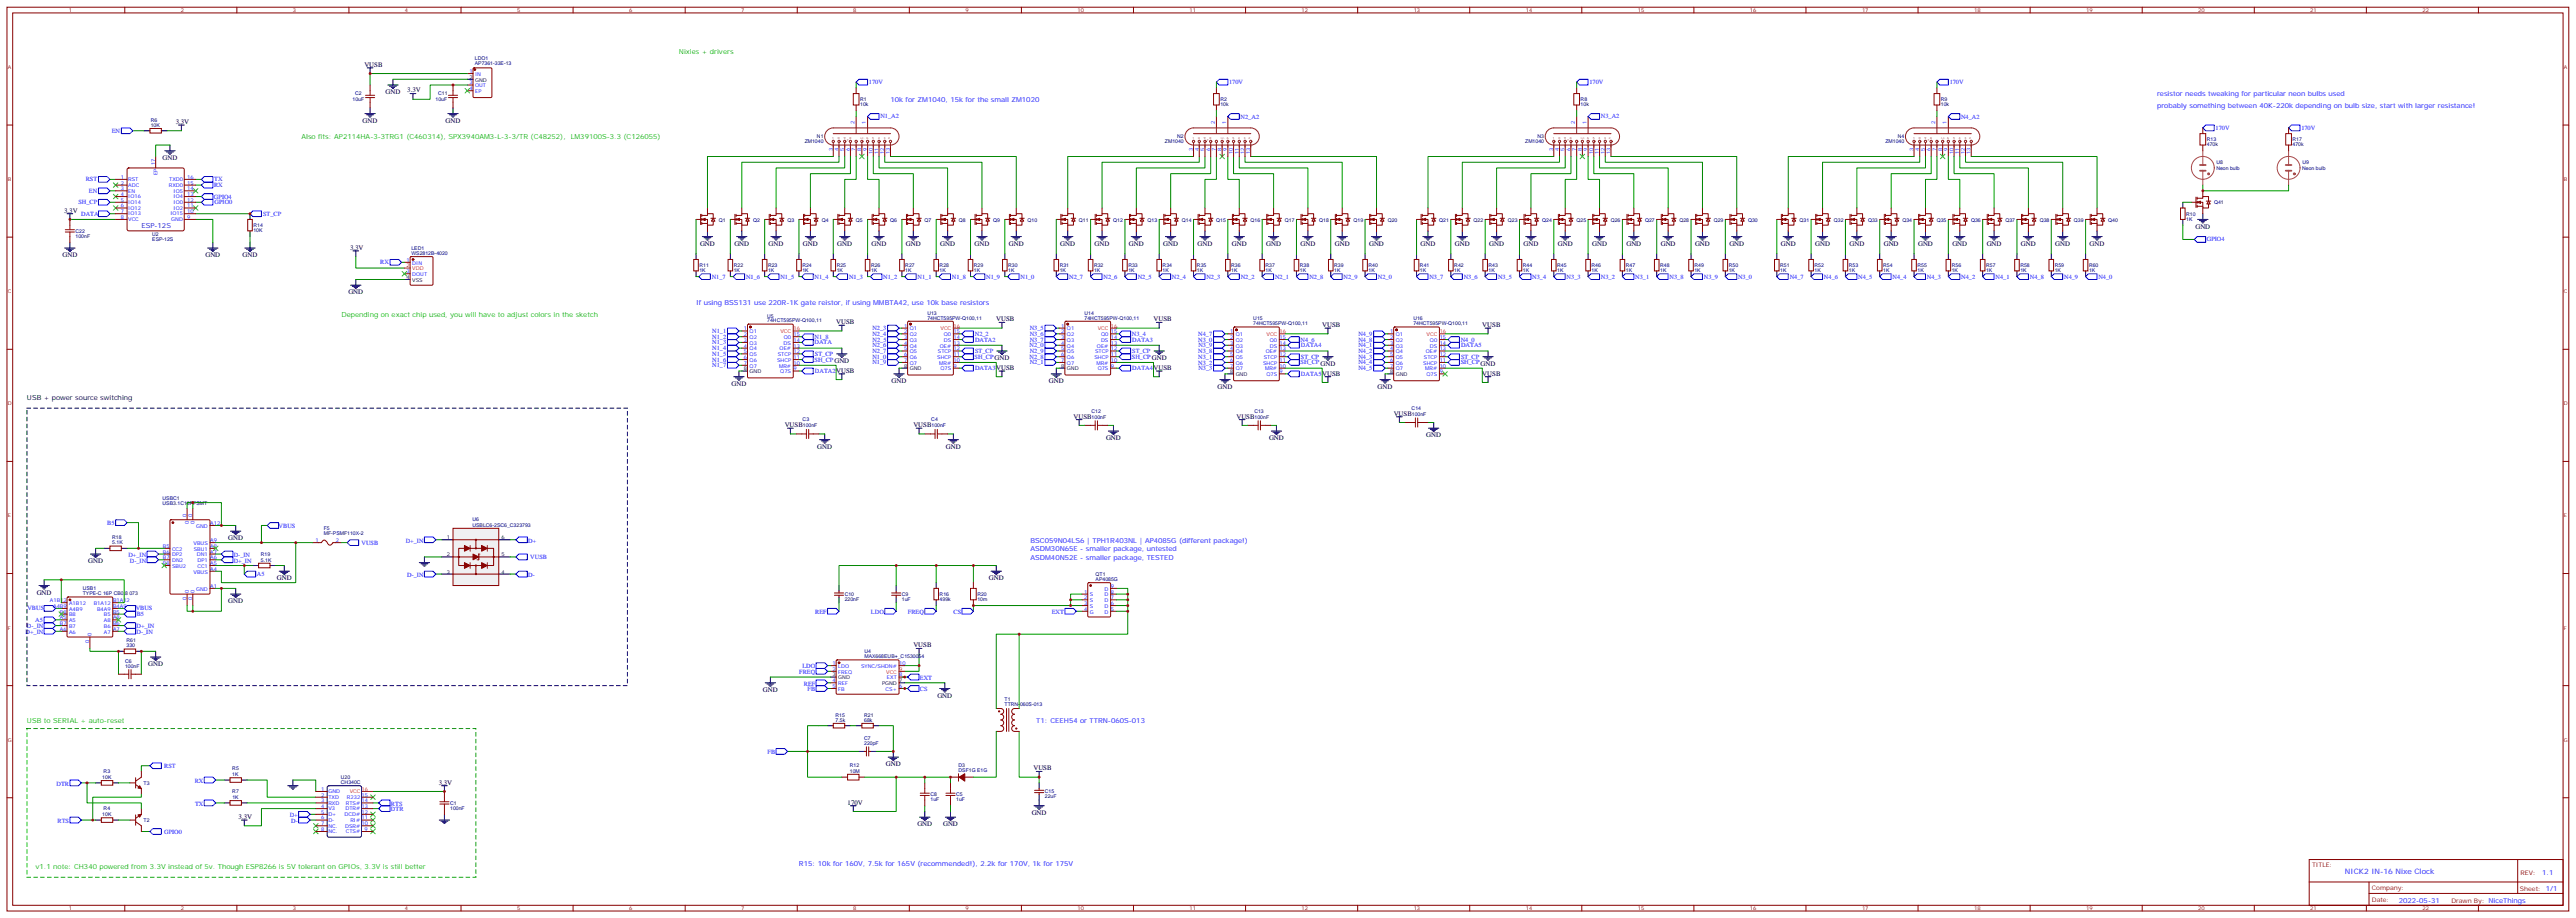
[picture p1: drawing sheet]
<svg xmlns="http://www.w3.org/2000/svg" width="1589mm" height="566mm" viewBox="0 0 1589 566" stroke-linecap="round" stroke-linejoin="round" font-family="sans-serif">
<defs><g id="words">
<text font-size="4.6" fill="#00f" x="1447" y="539">NICK2 IN-16 Nixe Clock</text>
<g font-size="4.2" fill="#0c0">
<text x="419" y="33">Nixies + drivers</text>
<text x="186" y="86">Also fits: AP2114HA-3-3TRG1 (C460314), SPX3940AM3-L-3-3/TR (C48252),</text>
<text x="352" y="86">LM39100S-3.3 (C126055)</text>
<text x="211" y="195">Depending on exact chip used, you will have to adjust colors in the sketch</text>
<text x="17" y="446">USB to SERIAL + auto-reset</text>
<text x="22" y="536">v1.1 note: CH340 powered from 3.3V instead of 5v. Though ESP8266 is 5V tolerant on GPIOs, 3.3V is still better</text>
</g>
<g font-size="4.2">
<text x="225" y="41">VUSB</text>
<text x="238" y="58">GND</text>
<text x="251" y="57">3.3V</text>
<text x="108" y="76">3.3V</text>
<text x="224" y="76">GND</text>
<text x="275" y="76">GND</text>
<text x="100" y="99">GND</text>
<text x="40" y="131">3.3V</text>
<text x="1354" y="141">GND</text>
<text x="216" y="154">3.3V</text>
<text x="432" y="152">GND</text>
<text x="453" y="152">GND</text>
<text x="474" y="152">GND</text>
<text x="495" y="152">GND</text>
<text x="517" y="152">GND</text>
<text x="538" y="152">GND</text>
<text x="559" y="152">GND</text>
<text x="580" y="152">GND</text>
<text x="601" y="152">GND</text>
<text x="622" y="152">GND</text>
<text x="654" y="152">GND</text>
<text x="675" y="152">GND</text>
<text x="696" y="152">GND</text>
<text x="718" y="152">GND</text>
<text x="739" y="152">GND</text>
<text x="760" y="152">GND</text>
<text x="781" y="152">GND</text>
<text x="802" y="152">GND</text>
<text x="823" y="152">GND</text>
<text x="845" y="152">GND</text>
<text x="876" y="152">GND</text>
<text x="898" y="152">GND</text>
<text x="919" y="152">GND</text>
<text x="940" y="152">GND</text>
<text x="961" y="152">GND</text>
<text x="982" y="152">GND</text>
<text x="1003" y="152">GND</text>
<text x="1025" y="152">GND</text>
<text x="1046" y="152">GND</text>
<text x="1067" y="152">GND</text>
<text x="1099" y="152">GND</text>
<text x="1120" y="152">GND</text>
<text x="1141" y="152">GND</text>
<text x="1162" y="152">GND</text>
<text x="1183" y="152">GND</text>
<text x="1204" y="152">GND</text>
<text x="1226" y="152">GND</text>
<text x="1247" y="152">GND</text>
<text x="1268" y="152">GND</text>
<text x="1289" y="152">GND</text>
<text x="39" y="159">GND</text>
<text x="127" y="159">GND</text>
<text x="150" y="159">GND</text>
<text x="215" y="182">GND</text>
<text x="516" y="200">VUSB</text>
<text x="615" y="198">VUSB</text>
<text x="712" y="198">VUSB</text>
<text x="816" y="202">VUSB</text>
<text x="914" y="202">VUSB</text>
<text x="516" y="230">VUSB</text>
<text x="615" y="228">VUSB</text>
<text x="712" y="228">VUSB</text>
<text x="816" y="232">VUSB</text>
<text x="914" y="232">VUSB</text>
<text x="451" y="238">GND</text>
<text x="550" y="236">GND</text>
<text x="647" y="236">GND</text>
<text x="751" y="240">GND</text>
<text x="850" y="240">GND</text>
<text x="17" y="246">USB + power source switching</text>
<text x="860" y="256">VUSB</text>
<text x="484" y="263">VUSB</text>
<text x="563" y="263">VUSB</text>
<text x="662" y="258">VUSB</text>
<text x="763" y="258">VUSB</text>
<text x="880" y="270">GND</text>
<text x="682" y="271">GND</text>
<text x="783" y="271">GND</text>
<text x="504" y="277">GND</text>
<text x="584" y="277">GND</text>
<text x="141" y="333">GND</text>
<text x="54" y="347">GND</text>
<text x="171" y="358">GND</text>
<text x="610" y="358">GND</text>
<text x="23" y="367">GND</text>
<text x="141" y="372">GND</text>
<text x="563" y="399">VUSB</text>
<text x="91" y="411">GND</text>
<text x="471" y="427">GND</text>
<text x="578" y="430">GND</text>
<text x="547" y="473">GND</text>
<text x="638" y="475">VUSB</text>
<text x="271" y="484">3.3V</text>
<text x="523" y="496">170V</text>
<text x="636" y="503">GND</text>
<text x="147" y="505">3.3V</text>
<text x="566" y="510">GND</text>
<text x="582" y="510">GND</text>
</g>
<g font-size="4.2" fill="#00f">
<text x="1331" y="59">resistor needs tweaking for particular neon bulbs used</text>
<text x="549" y="63">10k for ZM1040, 15k for the small ZM1020</text>
<text x="1331" y="67">probably something between 40K-220k depending on bulb size, start with larger resistance!</text>
<text x="429" y="188">If using BSS131 use 220R-1K gate reistor, if using MMBTA42, use 10k base resistors</text>
<text x="636" y="335">BSC059N04LS6 | TPH1R403NL | AP4085G (different package!)</text>
<text x="636" y="340">ASDM30N65E - smaller package, untested</text>
<text x="636" y="345">ASDM40N52E - smaller package, TESTED</text>
<text x="639" y="446">T1: CEEH54 or TTRN-060S-013</text>
<text x="493" y="534">R15: 10k for 160V, 7.5k for 165V (recommended!), 2.2k for 170V, 1k for 175V</text>
<text x="1568" y="539">1.1</text>
<text x="1480" y="557">2022-05-31</text>
</g>
<text font-size="4.2" fill="#00c" x="87" y="140">ESP-12S</text>
<g font-size="3.9" fill="#00f">
<text x="536" y="52">170V</text>
<text x="758" y="52">170V</text>
<text x="981" y="52">170V</text>
<text x="1203" y="52">170V</text>
<text x="543" y="73">N1_A2</text>
<text x="765" y="73">N2_A2</text>
<text x="988" y="73">N3_A2</text>
<text x="1210" y="73">N4_A2</text>
<text x="69" y="82">EN</text>
<text x="1367" y="80">170V</text>
<text x="1420" y="80">170V</text>
<text x="53" y="112">RST</text>
<text x="132" y="112">TX</text>
<text x="55" y="119">EN</text>
<text x="132" y="115">RX</text>
<text x="132" y="123">GPIO4</text>
<text x="48" y="126">SH_CP</text>
<text x="132" y="126">GPIO0</text>
<text x="50" y="133">DATA</text>
<text x="162" y="133">ST_CP</text>
<text x="1361" y="149">GPIO4</text>
<text x="235" y="163">RX</text>
<text x="439" y="172">N1_7</text>
<text x="460" y="172">N1_6</text>
<text x="481" y="172">N1_5</text>
<text x="503" y="172">N1_4</text>
<text x="524" y="172">N1_3</text>
<text x="545" y="172">N1_2</text>
<text x="566" y="172">N1_1</text>
<text x="587" y="172">N1_8</text>
<text x="608" y="172">N1_9</text>
<text x="630" y="172">N1_0</text>
<text x="660" y="172">N2_7</text>
<text x="681" y="172">N2_6</text>
<text x="702" y="172">N2_5</text>
<text x="723" y="172">N2_4</text>
<text x="744" y="172">N2_3</text>
<text x="765" y="172">N2_2</text>
<text x="787" y="172">N2_1</text>
<text x="808" y="172">N2_8</text>
<text x="829" y="172">N2_9</text>
<text x="850" y="172">N2_0</text>
<text x="882" y="172">N3_7</text>
<text x="903" y="172">N3_6</text>
<text x="924" y="172">N3_5</text>
<text x="945" y="172">N3_4</text>
<text x="967" y="172">N3_3</text>
<text x="988" y="172">N3_2</text>
<text x="1009" y="172">N3_1</text>
<text x="1030" y="172">N3_8</text>
<text x="1051" y="172">N3_9</text>
<text x="1072" y="172">N3_0</text>
<text x="1104" y="172">N4_7</text>
<text x="1125" y="172">N4_6</text>
<text x="1146" y="172">N4_5</text>
<text x="1168" y="172">N4_4</text>
<text x="1189" y="172">N4_3</text>
<text x="1210" y="172">N4_2</text>
<text x="1231" y="172">N4_1</text>
<text x="1252" y="172">N4_8</text>
<text x="1273" y="172">N4_9</text>
<text x="1295" y="172">N4_0</text>
<text x="538" y="204">N2_3</text>
<text x="635" y="204">N3_5</text>
<text x="439" y="209">N1_2</text>
<text x="439" y="205">N1_1</text>
<text x="503" y="209">N1_8</text>
<text x="538" y="207">N2_4</text>
<text x="601" y="207">N2_2</text>
<text x="635" y="207">N3_6</text>
<text x="698" y="207">N3_4</text>
<text x="739" y="207">N4_7</text>
<text x="838" y="207">N4_9</text>
<text x="439" y="216">N1_4</text>
<text x="439" y="212">N1_3</text>
<text x="503" y="212">DATA</text>
<text x="538" y="214">N2_6</text>
<text x="538" y="211">N2_5</text>
<text x="602" y="211">DATA2</text>
<text x="635" y="214">N2_0</text>
<text x="635" y="211">N3_7</text>
<text x="699" y="211">DATA3</text>
<text x="739" y="211">N3_0</text>
<text x="739" y="214">N3_9</text>
<text x="802" y="211">N4_6</text>
<text x="803" y="214">DATA4</text>
<text x="838" y="214">N4_1</text>
<text x="838" y="211">N4_8</text>
<text x="901" y="211">N4_0</text>
<text x="901" y="214">DATA5</text>
<text x="439" y="219">N1_5</text>
<text x="503" y="219">ST_CP</text>
<text x="538" y="218">N2_7</text>
<text x="538" y="221">N1_0</text>
<text x="601" y="221">SH_CPGND</text>
<text x="602" y="218">ST_CP</text>
<text x="635" y="221">N2_8</text>
<text x="635" y="218">N2_9</text>
<text x="698" y="221">SH_CPGND</text>
<text x="699" y="218">ST_CP</text>
<text x="739" y="221">N3_1</text>
<text x="739" y="218">N3_8</text>
<text x="803" y="221">ST_CP</text>
<text x="838" y="218">N4_2</text>
<text x="838" y="221">N4_3</text>
<text x="901" y="221">ST_CP</text>
<text x="439" y="227">N1_7</text>
<text x="439" y="223">N1_6</text>
<text x="503" y="223">SH_CPGND</text>
<text x="538" y="225">N1_9</text>
<text x="635" y="225">N2_1</text>
<text x="739" y="225">N3_2</text>
<text x="802" y="225">SH_CPGND</text>
<text x="838" y="225">N4_4</text>
<text x="901" y="225">SH_CPGND</text>
<text x="503" y="230">DATA2</text>
<text x="602" y="228">DATA3</text>
<text x="699" y="228">DATA4</text>
<text x="739" y="228">N3_3</text>
<text x="803" y="232">DATA5</text>
<text x="838" y="228">N4_5</text>
<text x="66" y="324">B5</text>
<text x="172" y="325">VBUS</text>
<text x="223" y="336">VUSB</text>
<text x="250" y="335">D+_IN</text>
<text x="326" y="335">D+</text>
<text x="79" y="343">D+_IN</text>
<text x="80" y="347">D-_IN</text>
<text x="144" y="343">D-_IN</text>
<text x="144" y="347">D+_IN</text>
<text x="327" y="345">VUSB</text>
<text x="158" y="355">A5</text>
<text x="251" y="356">D-_IN</text>
<text x="326" y="356">D-</text>
<text x="17" y="376">VBUS</text>
<text x="84" y="376">VBUS</text>
<text x="22" y="384">A5</text>
<text x="84" y="380">B5</text>
<text x="503" y="379">REF</text>
<text x="537" y="379">LDO</text>
<text x="560" y="379">FREQ</text>
<text x="588" y="379">CS</text>
<text x="649" y="379">EXT</text>
<text x="17" y="388">D-_IN</text>
<text x="84" y="388">D+_IN</text>
<text x="16" y="391">D+_IN</text>
<text x="84" y="391">D-_IN</text>
<text x="495" y="412">LDO</text>
<text x="493" y="416">FREQ</text>
<text x="568" y="419">EXT</text>
<text x="496" y="423">REF</text>
<text x="498" y="426">FB</text>
<text x="568" y="426">CS</text>
<text x="474" y="465">FB</text>
<text x="101" y="474">RST</text>
<text x="35" y="485">DTR</text>
<text x="120" y="483">RX</text>
<text x="120" y="497">TX</text>
<text x="241" y="497">RTS</text>
<text x="179" y="504">D+</text>
<text x="241" y="500">DTR</text>
<text x="36" y="508">RTS</text>
<text x="180" y="508">D-</text>
<text x="101" y="514">GPIO0</text>
</g>
<g font-size="3.9" fill="#800">
<text x="1426" y="535">TITLE:</text>
<text x="1555" y="539">REV:</text>
<text x="1463" y="549">Company:</text>
<text x="1555" y="549">Sheet: 1/1</text>
<text x="1463" y="557">Date:</text>
<text x="1512" y="557">Drawn By: NiceThings</text>
</g>
<g font-size="3.2" fill="#800">
<text x="42" y="7">1</text>
<text x="112" y="7">2</text>
<text x="181" y="7">3</text>
<text x="250" y="7">4</text>
<text x="319" y="7">5</text>
<text x="388" y="7">6</text>
<text x="457" y="7">7</text>
<text x="526" y="7">8</text>
<text x="596" y="7">9</text>
<text x="665" y="7">10</text>
<text x="734" y="7">11</text>
<text x="803" y="7">12</text>
<text x="872" y="7">13</text>
<text x="941" y="7">14</text>
<text x="1010" y="7">15</text>
<text x="1080" y="7">16</text>
<text x="1149" y="7">17</text>
<text x="1218" y="7">18</text>
<text x="1287" y="7">19</text>
<text x="1356" y="7">20</text>
<text x="1425" y="7">21</text>
<text x="1494" y="7">22</text>
<text x="5" y="43">A</text>
<text x="1582" y="43">A</text>
<text x="5" y="112">B</text>
<text x="1582" y="112">B</text>
<text x="5" y="181">C</text>
<text x="1582" y="181">C</text>
<text x="5" y="250">D</text>
<text x="1582" y="250">D</text>
<text x="5" y="319">E</text>
<text x="1582" y="319">E</text>
<text x="5" y="388">F</text>
<text x="1582" y="388">F</text>
<text x="5" y="457">G</text>
<text x="1582" y="457">G</text>
<text x="42" y="561">1</text>
<text x="112" y="561">2</text>
<text x="181" y="561">3</text>
<text x="250" y="561">4</text>
<text x="319" y="561">5</text>
<text x="388" y="561">6</text>
<text x="457" y="561">7</text>
<text x="526" y="561">8</text>
<text x="596" y="561">9</text>
<text x="665" y="561">10</text>
<text x="734" y="561">11</text>
<text x="803" y="561">12</text>
<text x="872" y="561">13</text>
<text x="941" y="561">14</text>
<text x="1010" y="561">15</text>
<text x="1080" y="561">16</text>
<text x="1149" y="561">17</text>
<text x="1218" y="561">18</text>
<text x="1287" y="561">19</text>
<text x="1356" y="561">20</text>
<text x="1425" y="561">21</text>
<text x="1494" y="561">22</text>
</g>
<g font-size="3.2" fill="#000080">
<text x="293" y="40">AP7361-33E-13</text>
<text x="293" y="37">LDO1</text>
<text x="219" y="59">C2</text>
<text x="270" y="59">C11</text>
<text x="218" y="62">10uF</text>
<text x="269" y="62">10uF</text>
<text x="531" y="66">10k</text>
<text x="531" y="62">R1</text>
<text x="753" y="66">10k</text>
<text x="753" y="62">R2</text>
<text x="975" y="66">10k</text>
<text x="975" y="62">R8</text>
<text x="1197" y="66">10k</text>
<text x="1197" y="62">R9</text>
<text x="93" y="75">R6</text>
<text x="93" y="78">10K</text>
<text x="496" y="88">ZM1040</text>
<text x="504" y="85">N1</text>
<text x="719" y="88">ZM1040</text>
<text x="726" y="85">N2</text>
<text x="941" y="88">ZM1040</text>
<text x="949" y="85">N3</text>
<text x="1163" y="88">ZM1040</text>
<text x="1171" y="85">N4</text>
<text x="1361" y="87">R13</text>
<text x="1414" y="87">R17</text>
<text x="1361" y="90">470k</text>
<text x="1414" y="90">470k</text>
<text x="1367" y="101">U8</text>
<text x="1420" y="101">U9</text>
<text x="1367" y="105">Neon bulb</text>
<text x="1420" y="105">Neon bulb</text>
<text x="1366" y="126">Q41</text>
<text x="443" y="137">Q1</text>
<text x="465" y="137">Q2</text>
<text x="486" y="137">Q3</text>
<text x="507" y="137">Q4</text>
<text x="528" y="137">Q5</text>
<text x="549" y="137">Q6</text>
<text x="570" y="137">Q7</text>
<text x="592" y="137">Q8</text>
<text x="613" y="137">Q9</text>
<text x="634" y="137">Q10</text>
<text x="666" y="137">Q11</text>
<text x="687" y="137">Q12</text>
<text x="708" y="137">Q13</text>
<text x="729" y="137">Q14</text>
<text x="750" y="137">Q15</text>
<text x="771" y="137">Q16</text>
<text x="793" y="137">Q17</text>
<text x="814" y="137">Q18</text>
<text x="835" y="137">Q19</text>
<text x="856" y="137">Q20</text>
<text x="888" y="137">Q21</text>
<text x="909" y="137">Q22</text>
<text x="930" y="137">Q23</text>
<text x="951" y="137">Q24</text>
<text x="973" y="137">Q25</text>
<text x="994" y="137">Q26</text>
<text x="1015" y="137">Q27</text>
<text x="1036" y="137">Q28</text>
<text x="1057" y="137">Q29</text>
<text x="1078" y="137">Q30</text>
<text x="1110" y="137">Q31</text>
<text x="1131" y="137">Q32</text>
<text x="1152" y="137">Q33</text>
<text x="1174" y="137">Q34</text>
<text x="1195" y="137">Q35</text>
<text x="1216" y="137">Q36</text>
<text x="1237" y="137">Q37</text>
<text x="1258" y="137">Q38</text>
<text x="1279" y="137">Q39</text>
<text x="1301" y="137">Q40</text>
<text x="1349" y="136">1K</text>
<text x="1349" y="133">R10</text>
<text x="47" y="144">C22</text>
<text x="156" y="143">10K</text>
<text x="156" y="140">R14</text>
<text x="47" y="147">100nF</text>
<text x="94" y="149">ESP-12S</text>
<text x="94" y="145">U2</text>
<text x="254" y="154">LED1</text>
<text x="254" y="157">WS2812B-4020</text>
<text x="432" y="168">1K</text>
<text x="432" y="165">R11</text>
<text x="453" y="168">1K</text>
<text x="453" y="165">R22</text>
<text x="474" y="168">1K</text>
<text x="474" y="165">R23</text>
<text x="495" y="168">1K</text>
<text x="495" y="165">R24</text>
<text x="516" y="168">1K</text>
<text x="516" y="165">R25</text>
<text x="537" y="168">1K</text>
<text x="537" y="165">R26</text>
<text x="559" y="168">1K</text>
<text x="559" y="165">R27</text>
<text x="580" y="168">1K</text>
<text x="580" y="165">R28</text>
<text x="601" y="168">1K</text>
<text x="601" y="165">R29</text>
<text x="622" y="168">1K</text>
<text x="622" y="165">R30</text>
<text x="654" y="168">1K</text>
<text x="654" y="165">R31</text>
<text x="675" y="168">1K</text>
<text x="675" y="165">R32</text>
<text x="696" y="168">1K</text>
<text x="696" y="165">R33</text>
<text x="717" y="168">1K</text>
<text x="717" y="165">R34</text>
<text x="738" y="168">1K</text>
<text x="738" y="165">R35</text>
<text x="760" y="168">1K</text>
<text x="760" y="165">R36</text>
<text x="781" y="168">1K</text>
<text x="781" y="165">R37</text>
<text x="802" y="168">1K</text>
<text x="802" y="165">R38</text>
<text x="823" y="168">1K</text>
<text x="823" y="165">R39</text>
<text x="844" y="168">1K</text>
<text x="844" y="165">R40</text>
<text x="876" y="168">1K</text>
<text x="876" y="165">R41</text>
<text x="897" y="168">1K</text>
<text x="897" y="165">R42</text>
<text x="918" y="168">1K</text>
<text x="918" y="165">R43</text>
<text x="940" y="168">1K</text>
<text x="940" y="165">R44</text>
<text x="961" y="168">1K</text>
<text x="961" y="165">R45</text>
<text x="982" y="168">1K</text>
<text x="982" y="165">R46</text>
<text x="1003" y="168">1K</text>
<text x="1003" y="165">R47</text>
<text x="1024" y="168">1K</text>
<text x="1024" y="165">R48</text>
<text x="1045" y="168">1K</text>
<text x="1045" y="165">R49</text>
<text x="1067" y="168">1K</text>
<text x="1067" y="165">R50</text>
<text x="1098" y="168">1K</text>
<text x="1098" y="165">R51</text>
<text x="1119" y="168">1K</text>
<text x="1119" y="165">R52</text>
<text x="1141" y="168">1K</text>
<text x="1141" y="165">R53</text>
<text x="1162" y="168">1K</text>
<text x="1162" y="165">R54</text>
<text x="1183" y="168">1K</text>
<text x="1183" y="165">R55</text>
<text x="1204" y="168">1K</text>
<text x="1204" y="165">R56</text>
<text x="1225" y="168">1K</text>
<text x="1225" y="165">R57</text>
<text x="1246" y="168">1K</text>
<text x="1246" y="165">R58</text>
<text x="1268" y="168">1K</text>
<text x="1268" y="165">R59</text>
<text x="1289" y="168">1K</text>
<text x="1289" y="165">R60</text>
<text x="473" y="196">U5</text>
<text x="572" y="197">74HCT595PW-Q100,11</text>
<text x="572" y="194">U13</text>
<text x="669" y="197">74HCT595PW-Q100,11</text>
<text x="669" y="194">U14</text>
<text x="773" y="198">U15</text>
<text x="872" y="198">U16</text>
<text x="473" y="199">74HCT595PW-Q100,11</text>
<text x="773" y="201">74HCT595PW-Q100,11</text>
<text x="872" y="201">74HCT595PW-Q100,11</text>
<text x="673" y="255">C12</text>
<text x="774" y="255">C13</text>
<text x="871" y="253">C14</text>
<text x="871" y="256">100nF</text>
<text x="495" y="260">C3</text>
<text x="495" y="263">100nF</text>
<text x="575" y="260">C4</text>
<text x="575" y="263">100nF</text>
<text x="673" y="258">100nF</text>
<text x="774" y="258">100nF</text>
<text x="100" y="312">USB3.1C16PFSMT</text>
<text x="100" y="308">USBC1</text>
<text x="291" y="322">U6</text>
<text x="200" y="327">F5</text>
<text x="291" y="325">USBLC6-2SC6_C323793</text>
<text x="69" y="336">5.1K</text>
<text x="69" y="333">R18</text>
<text x="200" y="330">MF-PSMF110X-2</text>
<text x="161" y="346">5.1K</text>
<text x="161" y="343">R19</text>
<text x="676" y="358">AP4085G</text>
<text x="676" y="355">QT1</text>
<text x="51" y="364">USB1</text>
<text x="51" y="367">TYPE-C 16P CB0.8 073</text>
<text x="521" y="371">220nF</text>
<text x="521" y="368">C10</text>
<text x="556" y="371">1uF</text>
<text x="556" y="368">C9</text>
<text x="580" y="371">499k</text>
<text x="580" y="368">R16</text>
<text x="603" y="371">10m</text>
<text x="603" y="368">R20</text>
<text x="78" y="399">330</text>
<text x="78" y="396">R61</text>
<text x="533" y="406">MAX668EUB+_C1530054</text>
<text x="533" y="403">U4</text>
<text x="77" y="412">100nF</text>
<text x="77" y="409">C6</text>
<text x="620" y="435">TTRN-060S-013</text>
<text x="620" y="432">T1</text>
<text x="515" y="442">R15</text>
<text x="533" y="442">R21</text>
<text x="515" y="445">7.5k</text>
<text x="533" y="445">68k</text>
<text x="533" y="460">220pF</text>
<text x="533" y="456">C7</text>
<text x="524" y="473">R12</text>
<text x="591" y="473">D3</text>
<text x="64" y="477">R3</text>
<text x="143" y="479">1K</text>
<text x="143" y="475">R5</text>
<text x="524" y="476">10M</text>
<text x="591" y="476">DSF1G E1G</text>
<text x="63" y="480">10K</text>
<text x="89" y="484">T3</text>
<text x="210" y="484">CH340C</text>
<text x="210" y="480">U20</text>
<text x="143" y="489">R7</text>
<text x="574" y="491">C8</text>
<text x="590" y="491">C5</text>
<text x="645" y="489">C15</text>
<text x="143" y="493">1K</text>
<text x="278" y="496">C1</text>
<text x="574" y="494">1uF</text>
<text x="590" y="494">1uF</text>
<text x="645" y="492">22uF</text>
<text x="63" y="503">10K</text>
<text x="64" y="500">R4</text>
<text x="278" y="499">100nF</text>
<text x="89" y="507">T2</text>
</g>
<g font-size="3.2" fill="#00f">
<text x="290" y="45">1</text>
<text x="293" y="47">IN</text>
<text x="290" y="52">3</text>
<text x="293" y="54">OUT</text>
<text x="290" y="56">4</text>
<text x="293" y="57">EP</text>
<text x="527" y="76" transform="rotate(-90 527 76)">2</text>
<text x="534" y="76" transform="rotate(-90 534 76)">1</text>
<text x="749" y="76" transform="rotate(-90 749 76)">2</text>
<text x="756" y="76" transform="rotate(-90 756 76)">1</text>
<text x="972" y="76" transform="rotate(-90 972 76)">2</text>
<text x="979" y="76" transform="rotate(-90 979 76)">1</text>
<text x="1194" y="76" transform="rotate(-90 1194 76)">2</text>
<text x="1201" y="76" transform="rotate(-90 1201 76)">1</text>
<text x="514" y="93" transform="rotate(-90 514 93)">3</text>
<text x="517" y="93" transform="rotate(-90 517 93)">4</text>
<text x="521" y="93" transform="rotate(-90 521 93)">5</text>
<text x="524" y="93" transform="rotate(-90 524 93)">6</text>
<text x="528" y="93" transform="rotate(-90 528 93)">7</text>
<text x="531" y="93" transform="rotate(-90 531 93)">8</text>
<text x="535" y="93" transform="rotate(-90 535 93)">9</text>
<text x="538" y="95" transform="rotate(-90 538 95)">10</text>
<text x="542" y="95" transform="rotate(-90 542 95)">11</text>
<text x="545" y="95" transform="rotate(-90 545 95)">12</text>
<text x="549" y="95" transform="rotate(-90 549 95)">13</text>
<text x="736" y="93" transform="rotate(-90 736 93)">3</text>
<text x="739" y="93" transform="rotate(-90 739 93)">4</text>
<text x="743" y="93" transform="rotate(-90 743 93)">5</text>
<text x="747" y="93" transform="rotate(-90 747 93)">6</text>
<text x="750" y="93" transform="rotate(-90 750 93)">7</text>
<text x="754" y="93" transform="rotate(-90 754 93)">8</text>
<text x="757" y="93" transform="rotate(-90 757 93)">9</text>
<text x="761" y="95" transform="rotate(-90 761 95)">10</text>
<text x="764" y="95" transform="rotate(-90 764 95)">11</text>
<text x="768" y="95" transform="rotate(-90 768 95)">12</text>
<text x="771" y="95" transform="rotate(-90 771 95)">13</text>
<text x="958" y="93" transform="rotate(-90 958 93)">3</text>
<text x="962" y="93" transform="rotate(-90 962 93)">4</text>
<text x="965" y="93" transform="rotate(-90 965 93)">5</text>
<text x="969" y="93" transform="rotate(-90 969 93)">6</text>
<text x="972" y="93" transform="rotate(-90 972 93)">7</text>
<text x="976" y="93" transform="rotate(-90 976 93)">8</text>
<text x="979" y="93" transform="rotate(-90 979 93)">9</text>
<text x="983" y="95" transform="rotate(-90 983 95)">10</text>
<text x="986" y="95" transform="rotate(-90 986 95)">11</text>
<text x="990" y="95" transform="rotate(-90 990 95)">12</text>
<text x="993" y="95" transform="rotate(-90 993 95)">13</text>
<text x="1180" y="93" transform="rotate(-90 1180 93)">3</text>
<text x="1184" y="93" transform="rotate(-90 1184 93)">4</text>
<text x="1188" y="93" transform="rotate(-90 1188 93)">5</text>
<text x="1191" y="93" transform="rotate(-90 1191 93)">6</text>
<text x="1195" y="93" transform="rotate(-90 1195 93)">7</text>
<text x="1198" y="93" transform="rotate(-90 1198 93)">8</text>
<text x="1202" y="93" transform="rotate(-90 1202 93)">9</text>
<text x="1205" y="95" transform="rotate(-90 1205 95)">10</text>
<text x="1209" y="95" transform="rotate(-90 1209 95)">11</text>
<text x="1212" y="95" transform="rotate(-90 1212 95)">12</text>
<text x="1216" y="95" transform="rotate(-90 1216 95)">13</text>
<text x="96" y="102" transform="rotate(-90 96 102)">17</text>
<text x="75" y="110">1</text>
<text x="75" y="114">2</text>
<text x="79" y="112">RST</text>
<text x="97" y="108" transform="rotate(-90 97 108)">EP</text>
<text x="104" y="112">TXD0</text>
<text x="115" y="114">15</text>
<text x="115" y="110">16</text>
<text x="75" y="117">3</text>
<text x="79" y="115">ADC</text>
<text x="79" y="119">EN</text>
<text x="104" y="115">RXD0</text>
<text x="107" y="119">IO5</text>
<text x="115" y="117">14</text>
<text x="75" y="121">4</text>
<text x="75" y="124">5</text>
<text x="79" y="122">IO16</text>
<text x="79" y="126">IO14</text>
<text x="107" y="126">IO0</text>
<text x="107" y="122">IO4</text>
<text x="115" y="124">12</text>
<text x="115" y="121">13</text>
<text x="75" y="128">6</text>
<text x="75" y="131">7</text>
<text x="79" y="129">IO12</text>
<text x="107" y="129">IO2</text>
<text x="115" y="131">10</text>
<text x="115" y="128">11</text>
<text x="75" y="135">8</text>
<text x="79" y="133">IO13</text>
<text x="79" y="136">VCC</text>
<text x="105" y="133">IO15</text>
<text x="106" y="136">GND</text>
<text x="115" y="135">9</text>
<text x="251" y="161">1</text>
<text x="254" y="163">DIN</text>
<text x="251" y="168">3</text>
<text x="254" y="170">DOUT</text>
<text x="459" y="204">1</text>
<text x="558" y="202">1</text>
<text x="561" y="204">Q1</text>
<text x="655" y="202">1</text>
<text x="658" y="204">Q1</text>
<text x="459" y="207">2</text>
<text x="462" y="206">Q1</text>
<text x="462" y="209">Q2</text>
<text x="484" y="209">Q0</text>
<text x="490" y="207">15</text>
<text x="558" y="206">2</text>
<text x="558" y="209">3</text>
<text x="561" y="207">Q2</text>
<text x="582" y="207">Q0</text>
<text x="588" y="209">14</text>
<text x="588" y="206">15</text>
<text x="655" y="206">2</text>
<text x="655" y="209">3</text>
<text x="658" y="207">Q2</text>
<text x="679" y="207">Q0</text>
<text x="685" y="209">14</text>
<text x="685" y="206">15</text>
<text x="759" y="206">1</text>
<text x="759" y="209">2</text>
<text x="762" y="207">Q1</text>
<text x="789" y="209">15</text>
<text x="858" y="206">1</text>
<text x="858" y="209">2</text>
<text x="861" y="207">Q1</text>
<text x="888" y="209">15</text>
<text x="459" y="211">3</text>
<text x="459" y="214">4</text>
<text x="462" y="213">Q3</text>
<text x="483" y="213">DS</text>
<text x="490" y="214">13</text>
<text x="490" y="211">14</text>
<text x="558" y="213">4</text>
<text x="561" y="211">Q3</text>
<text x="561" y="214">Q4</text>
<text x="580" y="214">OE#</text>
<text x="582" y="211">DS</text>
<text x="588" y="213">13</text>
<text x="655" y="213">4</text>
<text x="658" y="211">Q3</text>
<text x="658" y="214">Q4</text>
<text x="677" y="214">OE#</text>
<text x="679" y="211">DS</text>
<text x="685" y="213">13</text>
<text x="759" y="213">3</text>
<text x="762" y="211">Q2</text>
<text x="762" y="214">Q3</text>
<text x="783" y="214">DS</text>
<text x="783" y="211">Q0</text>
<text x="789" y="213">14</text>
<text x="858" y="213">3</text>
<text x="861" y="211">Q2</text>
<text x="861" y="214">Q3</text>
<text x="882" y="214">DS</text>
<text x="882" y="211">Q0</text>
<text x="888" y="213">14</text>
<text x="459" y="218">5</text>
<text x="459" y="221">6</text>
<text x="462" y="216">Q4</text>
<text x="462" y="220">Q5</text>
<text x="480" y="220">STCP</text>
<text x="481" y="216">OE#</text>
<text x="490" y="221">11</text>
<text x="490" y="218">12</text>
<text x="558" y="216">5</text>
<text x="558" y="220">6</text>
<text x="561" y="218">Q5</text>
<text x="561" y="221">Q6</text>
<text x="578" y="221">SHCP</text>
<text x="579" y="218">STCP</text>
<text x="588" y="220">11</text>
<text x="588" y="216">12</text>
<text x="655" y="216">5</text>
<text x="655" y="220">6</text>
<text x="658" y="218">Q5</text>
<text x="658" y="221">Q6</text>
<text x="675" y="221">SHCP</text>
<text x="676" y="218">STCP</text>
<text x="685" y="220">11</text>
<text x="685" y="216">12</text>
<text x="759" y="216">4</text>
<text x="759" y="220">5</text>
<text x="762" y="218">Q4</text>
<text x="762" y="221">Q5</text>
<text x="780" y="221">STCP</text>
<text x="781" y="218">OE#</text>
<text x="789" y="220">12</text>
<text x="789" y="216">13</text>
<text x="858" y="216">4</text>
<text x="858" y="220">5</text>
<text x="861" y="218">Q4</text>
<text x="861" y="221">Q5</text>
<text x="878" y="221">STCP</text>
<text x="880" y="218">OE#</text>
<text x="888" y="220">12</text>
<text x="888" y="216">13</text>
<text x="459" y="225">7</text>
<text x="462" y="223">Q6</text>
<text x="462" y="227">Q7</text>
<text x="479" y="223">SHCP</text>
<text x="481" y="227">MR#</text>
<text x="490" y="225">10</text>
<text x="558" y="223">7</text>
<text x="561" y="225">Q7</text>
<text x="579" y="225">MR#</text>
<text x="588" y="227">9</text>
<text x="588" y="223">10</text>
<text x="655" y="223">7</text>
<text x="658" y="225">Q7</text>
<text x="676" y="225">MR#</text>
<text x="685" y="227">9</text>
<text x="685" y="223">10</text>
<text x="759" y="223">6</text>
<text x="759" y="227">7</text>
<text x="762" y="225">Q6</text>
<text x="779" y="225">SHCP</text>
<text x="789" y="227">10</text>
<text x="789" y="223">11</text>
<text x="858" y="223">6</text>
<text x="858" y="227">7</text>
<text x="861" y="225">Q6</text>
<text x="878" y="225">SHCP</text>
<text x="888" y="227">10</text>
<text x="888" y="223">11</text>
<text x="481" y="230">Q7S</text>
<text x="490" y="228">9</text>
<text x="580" y="228">Q7S</text>
<text x="677" y="228">Q7S</text>
<text x="762" y="228">Q7</text>
<text x="780" y="228">MR#</text>
<text x="781" y="232">Q7S</text>
<text x="789" y="230">9</text>
<text x="861" y="228">Q7</text>
<text x="879" y="228">MR#</text>
<text x="880" y="232">Q7S</text>
<text x="888" y="230">9</text>
<text x="115" y="319" transform="rotate(-90 115 319)">0</text>
<text x="116" y="323" transform="rotate(-90 116 323)">0</text>
<text x="119" y="319" transform="rotate(-90 119 319)">0</text>
<text x="120" y="323" transform="rotate(-90 120 323)">0</text>
<text x="130" y="324">A12</text>
<text x="121" y="325">GND</text>
<text x="130" y="334">A9</text>
<text x="195" y="334">1</text>
<text x="207" y="334">2</text>
<text x="100" y="338">B5</text>
<text x="100" y="341">B6</text>
<text x="106" y="340">CC2</text>
<text x="119" y="336">VBUS</text>
<text x="120" y="340">SBU1</text>
<text x="130" y="341">A7</text>
<text x="130" y="338">A8</text>
<text x="100" y="345">B7</text>
<text x="106" y="343">DP2</text>
<text x="106" y="347">DN2</text>
<text x="121" y="343">DN1</text>
<text x="122" y="347">DP1</text>
<text x="130" y="345">A6</text>
<text x="100" y="348">B8</text>
<text x="106" y="350">SBU2</text>
<text x="119" y="354">VBUS</text>
<text x="122" y="350">CC1</text>
<text x="130" y="352">A4</text>
<text x="130" y="348">A5</text>
<text x="116" y="366" transform="rotate(-90 116 366)">0</text>
<text x="120" y="366" transform="rotate(-90 120 366)">0</text>
<text x="121" y="364">GND</text>
<text x="130" y="363">A1</text>
<text x="681" y="364">D</text>
<text x="685" y="363">9</text>
<text x="31" y="371">A1B12</text>
<text x="70" y="371">B1A12</text>
<text x="115" y="370" transform="rotate(-90 115 370)">0</text>
<text x="119" y="370" transform="rotate(-90 119 370)">0</text>
<text x="669" y="366">1</text>
<text x="669" y="370">2</text>
<text x="672" y="368">S</text>
<text x="672" y="371">S</text>
<text x="681" y="371">D</text>
<text x="681" y="368">D</text>
<text x="685" y="370">7</text>
<text x="685" y="366">8</text>
<text x="33" y="375">A4B9</text>
<text x="43" y="373">A1B12</text>
<text x="43" y="377">A4B9</text>
<text x="58" y="373">B1A12</text>
<text x="60" y="377">B4A9</text>
<text x="70" y="375">B4A9</text>
<text x="669" y="373">3</text>
<text x="669" y="377">4</text>
<text x="672" y="375">S</text>
<text x="681" y="375">D</text>
<text x="685" y="377">5</text>
<text x="685" y="373">6</text>
<text x="37" y="378">B8</text>
<text x="37" y="382">A5</text>
<text x="43" y="380">B8</text>
<text x="43" y="384">A5</text>
<text x="64" y="380">B5</text>
<text x="64" y="384">A8</text>
<text x="70" y="382">A8</text>
<text x="70" y="378">B5</text>
<text x="672" y="378">G</text>
<text x="681" y="378">D</text>
<text x="37" y="385">B7</text>
<text x="37" y="389">A6</text>
<text x="43" y="387">B7</text>
<text x="64" y="387">B6</text>
<text x="70" y="389">A7</text>
<text x="70" y="385">B6</text>
<text x="43" y="391">A6</text>
<text x="57" y="392" transform="rotate(-90 57 392)">0</text>
<text x="64" y="391">A7</text>
<text x="55" y="397" transform="rotate(-90 55 397)">0</text>
<text x="514" y="410">1</text>
<text x="514" y="414">2</text>
<text x="517" y="412">LDO</text>
<text x="531" y="412">SYNC/SHDN#</text>
<text x="555" y="410">10</text>
<text x="517" y="415">FREQ</text>
<text x="547" y="419">EXT</text>
<text x="555" y="417">8</text>
<text x="514" y="421">4</text>
<text x="514" y="424">5</text>
<text x="517" y="422">REF</text>
<text x="555" y="424">6</text>
<text x="517" y="426">FB</text>
<text x="546" y="426">CS+</text>
<text x="198" y="491">2</text>
<text x="198" y="488">1</text>
<text x="203" y="489">GND</text>
<text x="223" y="491">15</text>
<text x="198" y="495">3</text>
<text x="203" y="496">RXD</text>
<text x="203" y="493">TXD</text>
<text x="213" y="496">RTS#</text>
<text x="214" y="493">R232</text>
<text x="223" y="495">14</text>
<text x="198" y="502">5</text>
<text x="198" y="498">4</text>
<text x="203" y="503">D+</text>
<text x="203" y="500">V3</text>
<text x="213" y="503">DCD#</text>
<text x="213" y="500">DTR#</text>
<text x="223" y="498">13</text>
<text x="223" y="502">12</text>
<text x="198" y="509">7</text>
<text x="198" y="505">6</text>
<text x="203" y="507">D-</text>
<text x="216" y="507">RI#</text>
<text x="223" y="505">11</text>
<text x="223" y="509">10</text>
<text x="198" y="512">8</text>
<text x="203" y="514">NC.</text>
<text x="203" y="510">NC.</text>
<text x="213" y="510">DSR#</text>
<text x="213" y="514">CTS#</text>
<text x="225" y="512">9</text>
</g>
<g font-size="3.2">
<text x="290" y="49">2</text>
<text x="293" y="50">GND</text>
<text x="251" y="172">4</text>
<text x="254" y="174">VSS</text>
<text x="558" y="227">8</text>
<text x="655" y="227">8</text>
<text x="459" y="228">8</text>
<text x="462" y="230">GND</text>
<text x="561" y="228">GND</text>
<text x="658" y="228">GND</text>
<text x="759" y="230">8</text>
<text x="762" y="232">GND</text>
<text x="858" y="230">8</text>
<text x="861" y="232">GND</text>
<text x="276" y="333">1</text>
<text x="309" y="333">6</text>
<text x="276" y="343">2</text>
<text x="309" y="343">5</text>
<text x="276" y="354">3</text>
<text x="309" y="354">4</text>
<text x="514" y="417">3</text>
<text x="517" y="419">GND</text>
<text x="544" y="422">PGND</text>
<text x="555" y="421">7</text>
</g>
<g font-size="3.2" fill="#f00">
<text x="251" y="165">2</text>
<text x="254" y="167">VDD</text>
<text x="490" y="204">16</text>
<text x="580" y="204">VCC</text>
<text x="588" y="202">16</text>
<text x="677" y="204">VCC</text>
<text x="685" y="202">16</text>
<text x="481" y="206">VCC</text>
<text x="781" y="207">VCC</text>
<text x="789" y="206">16</text>
<text x="880" y="207">VCC</text>
<text x="888" y="206">16</text>
<text x="555" y="414">9</text>
<text x="547" y="415">VCC</text>
<text x="216" y="489">VCC</text>
<text x="223" y="488">16</text>
</g>
<g font-size="1.8" fill="#8d2323">
<text x="513" y="86">1</text>
<text x="517" y="86">0</text>
<text x="520" y="86">9</text>
<text x="522" y="87">7</text>
<text x="524" y="86">8</text>
<text x="531" y="86">i.c. 6</text>
<text x="538" y="86">5</text>
<text x="542" y="86">4</text>
<text x="545" y="86">3</text>
<text x="548" y="86">2</text>
<text x="736" y="86">1</text>
<text x="739" y="86">0</text>
<text x="743" y="86">9</text>
<text x="745" y="87">7</text>
<text x="746" y="86">8</text>
<text x="753" y="86">i.c. 6</text>
<text x="760" y="86">5</text>
<text x="764" y="86">4</text>
<text x="767" y="86">3</text>
<text x="770" y="86">2</text>
<text x="958" y="86">1</text>
<text x="961" y="86">0</text>
<text x="965" y="86">9</text>
<text x="967" y="87">7</text>
<text x="969" y="86">8</text>
<text x="975" y="86">i.c. 6</text>
<text x="983" y="86">5</text>
<text x="986" y="86">4</text>
<text x="990" y="86">3</text>
<text x="993" y="86">2</text>
<text x="1180" y="86">1</text>
<text x="1184" y="86">0</text>
<text x="1187" y="86">9</text>
<text x="1189" y="87">7</text>
<text x="1191" y="86">8</text>
<text x="1198" y="86">i.c. 6</text>
<text x="1205" y="86">5</text>
<text x="1208" y="86">4</text>
<text x="1212" y="86">3</text>
<text x="1215" y="86">2</text>
</g>
</g></defs>
<g fill="none" stroke="#870000" stroke-width=".62">
<path d="M4 4h1581v558h-1581zM8 8h1573v550h-1573zM77 4v4M146 4v4M215 4v4M284 4v4M354 4v4M423 4v4M492 4v4M561 4v4M630 4v4M699 4v4"/>
<path d="M768 4v4M838 4v4M907 4v4M976 4v4M1045 4v4M1114 4v4M1183 4v4M1252 4v4M1322 4v4M1391 4v4M1460 4v4M1529 4v4"/>
<path d="M4 77h4M1581 77h4M4 146h4M1581 146h4M4 215h4M1581 215h4M4 285h4M1581 285h4M115 313v8M119 313v8M101 338h4M105 321h24l1 45h-1h-23h-1z"/>
<path d="M130 335h3M130 338h3M130 324h3M193 335h5l1-1a2.3 2.3 0 0 1 3 2 1.8 1.8 0 0 0 3-1h6M4 354h4M101 342h4M101 345h4M101 349h4M130 342h3M130 345h3M130 349h3M130 352h3"/>
<path d="M1581 354h4M115 366v7M119 366v7M130 363h3M4 423h4M1581 423h4M84 480v6M87 476v3l-3 3M142 480h7v2h-7zM4 492h4M63 481h7v3h-7zM80 483h4"/>
<path d="M84 484l3 2v4M87 499v3l-3 3M142 494h7v3h-7zM195 492h7M195 495h7M195 499h7M195 488h7M223 492h7M223 495h7M223 499h7M1581 492h4M63 504h7v3h-7z"/>
<path d="M80 506h4M84 507l3 2v4M84 503v6M195 506h7M195 502h7M195 509h7M195 513h7M223 506h7M223 502h7M223 509h7M223 513h7M1425 530h156v28h-156z"/>
<path d="M1553 530v21M77 558v4M146 558v4M215 558v4M284 558v4M354 558v4M423 558v4M492 558v4M561 558v4M630 558v4M699 558v4M768 558v4"/>
<path d="M838 558v4M907 558v4M976 558v4M1045 558v4M1114 558v4M1183 558v4M1252 558v4M1322 558v4M1391 558v4M1425 544h156M1460 558v4M1461 551h120"/>
<path d="M1461 544v14M1529 558v4"/>
</g>
<g fill="none" stroke="#008700" stroke-width=".62">
<path d="M115 313v-3h22v14M119 310v3M59 338h5M78 338h23M133 335h49v24h-45v-7h-4M133 324h12M182 335h11M211 335h3M98 342h3M98 345h3M133 349h23M133 342h4"/>
<path d="M133 345h4M170 349h5M119 373v4M133 363h4M145 363h-8v14h-22v-4M92 472h-5v4M50 483h9M54 483v12h33v4M73 483h7M87 490v2h-30v14M133 495h5M133 481h5"/>
<path d="M152 481h13v11h30M152 495h43M181 481h14v7M195 499h-34v10h-10M230 495h4M230 499h4M230 488h44M50 506h9M73 506h7M87 513h5M191 506h4M191 502h4"/>
</g>
<g fill="#870000" stroke="#870000" stroke-width=".62">
<path d="M85 503l2-1-1 2z"/>
<path d="M86 485l1 1h-2z"/>
<circle cx="107" cy="322" r=".5"/>
</g>
<g fill="none" stroke="#000" stroke-width=".62">
<path d="M59 338v4M142 328h7M143 328h5M144 329h2M145 330h1M145 324v4M56 342h6M57 342h4M58 343h2M59 344h.1M172 352h7M173 353h5"/>
<path d="M174 354h2M175 354h1M175 349v3M142 366h7M143 367h5M144 368h2M145 369h1M145 363v3M59 483h4M70 483h3M138 495h4M138 481h4"/>
<path d="M149 495h3M149 481h3M178 485h6M179 485h4M180 486h2M180 487h1M181 481v4M202 485h1h19h1v30v1h-20h-1zM272 485h4M274 485v3M59 506h4M70 506h3"/>
<path d="M149 506h3M151 506v3M271 506h6M272 506h4M273 507h2M274 508h1M274 502v4"/>
</g>
<g fill="none" stroke="#00f" stroke-width=".62">
<path d="M528 51l2-2h5v3h-5zM91 340h5l2 2-2 1h-5zM216 333h5v3h-5l-2-1zM91 343h5l2 2-2 2h-5zM137 342l1-2h6v3h-6zM138 343h6v4h-6l-1-2zM94 470h6v4h-6l-2-2zM126 479h5l2 2-2 2h-5zM43 481h5l2 2-2 2h-5zM126 493h5l2 2-2 2h-5zM235 497h6v3h-6l-1-1zM235 493h6v4h-6l-1-2z"/>
<path d="M43 504h5l2 2-2 2h-5zM94 511h6v4h-6l-2-2zM184 504h6l1 2-1 2h-6zM184 500h6l1 2-1 2h-6z"/>
</g>
<g fill="none" stroke="#3c3" stroke-width=".62">
<path d="M132 337l2 3M134 337l-2 3M100 347l3 3M103 347l-3 3M229 490l2 3M231 490l-2 3M193 511l3 3M193 508l3 3M196 511l-3 3M196 508l-3 3M229 501l2 3M229 504l2 3"/>
<path d="M229 508l2 3M229 511l2 3M231 501l-2 3M231 504l-2 3M231 508l-2 3M231 511l-2 3"/>
</g>
<path d="M17 449h277v92h-277z" fill="none" stroke="#0c0" stroke-width=".62" stroke-dasharray="2.1 2.1"/>
<path d="M223 488h7" fill="none" stroke="#f00" stroke-width=".62"/>
<path d="M17 252h370v171h-370z" fill="none" stroke="#000" stroke-width=".62" stroke-dasharray="2.1 2.1"/>
<path d="M279 326h29v35h-29z" fill="#f0f0f0" stroke="#870000" stroke-width=".62"/>
<path d="M272 333h7M308 333h7M272 343h7M272 354h7M308 343h7M308 354h7" fill="none" stroke="#000" stroke-width=".62"/>
<g fill="none" stroke="#870000" stroke-width=".62">
<path d="M279 333h29M287 338h-4v11h4M290 338h7M294 333v5M301 338h4v11h-5M279 354h29M279 343h29M290 349h7M294 349v5"/>
<circle cx="294" cy="333" r=".4"/>
<circle cx="294" cy="354" r=".4"/>
</g>
<path d="M290 336v4M301 336v4M290 347v4M296 342h-1v3h-1M301 347v4" fill="none" stroke="#8c2424" stroke-width=".62"/>
<g fill="#870000" stroke="#870000" stroke-width=".62">
<path d="M287 336l3 2-3 2z"/>
<path d="M297 336l4 2-4 2z"/>
<path d="M287 347l3 2-3 2z"/>
<path d="M297 347l4 2-4 2z"/>
<path d="M292 342l3 1-3 2z"/>
</g>
<circle cx="294" cy="338" r=".2" fill="#870000"/>
<g fill="none" stroke="#870000" stroke-width=".62">
<path d="M228 52v4M279 52v4M288 45h4M288 52h4M288 56h4M292 42h11v17v1h-10h-1zM92 79h8v3h-8zM228 63v4M279 63v4M43 135v4M153 135h3v7h-3zM43 146v3"/>
<path d="M253 158h14v18h-14zM249 162h4M249 169h4M560 198h28v33h-28zM657 198h28v33h-28zM458 204h3M458 208h3M458 211h3M458 215h3M458 218h3M461 200h28v33h-28zM489 208h4"/>
<path d="M489 211h4M489 215h4M489 218h4M556 202h4M556 206h4M556 209h4M556 213h4M556 216h4M556 220h4M588 206h4M588 209h4M588 213h4"/>
<path d="M588 216h4M588 220h4M653 202h4M653 206h4M653 209h4M653 213h4M653 216h4M653 220h4M685 206h4M685 209h4M685 213h4M685 216h4"/>
<path d="M685 220h4M757 206h4M757 209h4M757 213h4M757 216h4M757 220h4M761 202h28v33h-28zM789 209h4M789 213h4M789 216h4M789 220h4M856 206h4"/>
<path d="M856 209h4M856 213h4M856 216h4M856 220h4M860 202h28v33h-28zM888 209h4M888 213h4M888 216h4M888 220h4M458 222h3M458 225h3M489 222h4"/>
<path d="M489 225h4M489 229h4M556 224h4M588 224h4M588 227h4M653 224h4M685 224h4M685 227h4M757 224h4M757 227h4M789 224h4M789 227h4"/>
<path d="M789 231h4M856 224h4M856 227h4M888 224h4M888 227h4M888 231h4M491 268h4M502 268h3M571 268h3M581 268h4M669 262h4M680 262h3"/>
<path d="M770 262h3M780 262h4M867 261h3M877 261h4M68 337h7v3h-7zM160 347h7v3h-7zM600 359v4M671 360l13-1 1 1v20l-13 1-1-1zM515 367h5M515 366h5M518 365v1M518 367v1"/>
<path d="M550 367h6M550 366h6M553 365v1M553 367v1M576 363h3v7h-3zM600 370v3M668 366h3M668 370h3M668 373h3M668 377h3M685 366h4M685 370h4"/>
<path d="M685 373h4M685 377h4M685 363h4M512 410h4M512 414h4M516 407h38l1 1v20h-1h-38v-1zM555 410h3M555 418h3M512 421h4M512 425h4M555 425h3M615 437h2a1.8 1.8 0 0 1 2 2 1.8 1.8 0 0 1-2 1 1.8 1.8 0 0 1 2 2 1.8 1.8 0 0 1-2 2 1.8 1.8 0 0 1 2 2 1.8 1.8 0 0 1-2 2 1.8 1.8 0 0 1 2 1 1.8 1.8 0 0 1-2 2h-2"/>
<path d="M621 437v14M622 437v14M629 437h-3a1.8 1.8 0 0 0-2 2 1.8 1.8 0 0 0 2 1 1.8 1.8 0 0 0-2 2 1.8 1.8 0 0 0 2 2 1.8 1.8 0 0 0-2 2 1.8 1.8 0 0 0 2 2 1.8 1.8 0 0 0-2 1 1.8 1.8 0 0 0 2 2h3M514 446h7v3h-7zM532 446h7v3h-7zM519 479h4M530 479h3M533 463h2M535 461v5M536 461v5M536 463h1M586 479h6"/>
<path d="M591 477v5M595 479h5M274 488v4M274 499v3M571 483v3M571 493v4M586 483v3M586 493v4"/>
<circle cx="294" cy="338" r=".4"/>
<circle cx="283" cy="343" r=".4"/>
<circle cx="294" cy="349" r=".4"/>
<circle cx="305" cy="343" r=".4"/>
</g>
<g fill="none" stroke="#008700" stroke-width=".62">
<path d="M242 49h46M288 52h-23v9h-10M288 45h-60v7M82 81h7M103 81h9M68 111h3M68 118h3M121 114h3M121 111h3M43 135h28M68 125h3M68 132h3"/>
<path d="M121 135h10v14M121 125h3M121 132h33M154 146v3M219 158v7h30M219 172h30M248 162h1M456 204h2M456 208h2M456 211h2M456 215h2M456 218h2"/>
<path d="M493 204h26M493 208h2M493 211h2M493 215h26M493 218h2M555 216h1M555 220h1M555 213h1M555 209h1M555 202h1M555 206h1M592 216h1"/>
<path d="M592 220h1M592 213h26M592 209h1M592 202h26M592 206h1M652 216h1M652 220h1M652 213h1M652 209h1M652 202h1M652 206h1M689 216h1"/>
<path d="M689 220h1M689 213h26M689 209h1M689 202h26M689 206h1M756 216h1M756 220h1M756 213h1M756 209h1M756 206h1M793 216h26M793 220h2"/>
<path d="M793 213h2M793 209h2M793 206h26M854 216h2M854 220h2M854 213h2M854 209h2M854 206h2M892 216h26M892 220h1M892 213h1M892 209h1"/>
<path d="M892 206h26M456 222h2M456 229h2M493 225h23v9h3M493 222h2M493 229h2M555 227h1M555 224h1M592 224h23v8h3M592 227h1M652 227h1M652 224h1"/>
<path d="M689 224h23v8h3M689 227h1M756 227h1M756 224h1M756 231h1M793 227h23v9h3M793 224h2M793 231h2M854 227h2M854 224h2M854 231h2M892 227h22v9h4"/>
<path d="M892 224h1M488 268h3M505 268h4M567 268h4M585 268h3M666 262h3M683 262h4M766 262h4M784 262h3M863 261h4M881 261h3M269 333h3"/>
<path d="M315 333h3M262 343h10M269 354h3M315 354h3M315 343h3M553 349v12M578 349v10M600 349v10M615 349h-97v12M518 372v5M553 372v5M578 373v4"/>
<path d="M660 370h8M664 377h4M668 373h-68v4M668 366h-8v7M689 363h7v28h-81v46M689 377h7M689 373h7M689 370h7M689 366h7M629 391v46M475 418h37M511 410h1"/>
<path d="M511 414h1M556 418h4M558 410h9M567 403v11h-9M511 421h1M511 425h1M556 425h4M558 421h25M511 448h-13v31h21M525 448h3M542 448h9v15h-10M615 451v28h-15"/>
<path d="M629 451v28h12v4M486 463h44M533 479h53v4M553 479v21h-27M571 479v4M571 497v3M586 497v3"/>
</g>
<g fill="none" stroke="#000" stroke-width=".62">
<path d="M227 42h3M228 42v3M239 52h7M240 53h5M241 54h2M242 55h1M242 49v3M253 58h4M255 58v3M288 49h4M110 77h4M112 77v4"/>
<path d="M225 70h6M226 71h4M227 71h2M228 72h1M228 67v3M276 70h7M277 71h5M278 71h3M279 72h1M279 67v3M89 81h3M100 81h3"/>
<path d="M41 132h4M43 132v3M154 132v3M40 153h6M41 154h4M42 154h2M43 155h.1M43 149v4M128 153h6M129 154h4M130 154h2M131 155h1"/>
<path d="M131 149v4M151 153h6M152 154h4M153 154h2M154 155h1M154 142v4M154 149v4M218 155h3M219 155v3M216 176h7M217 177h5M218 177h3"/>
<path d="M219 178h1M219 172v4M249 172h4M616 199h4M618 199v3M713 199h4M715 199v3M516 218h7M517 219h4M518 201h3M518 220h2M519 201v3"/>
<path d="M519 215v3M615 216h6M616 217h4M617 218h2M618 219h.1M618 213v3M712 216h6M713 217h4M714 218h2M715 219h1M715 213v3M816 220h6"/>
<path d="M817 202h4M819 202v4M819 216v4M915 220h6M916 202h4M918 202v4M918 216v4M453 232h6M454 233h4M455 234h2M456 234h.1M456 229v3"/>
<path d="M458 229h3M518 231h3M519 220h1M519 231v3M551 231h7M553 231h4M554 232h2M554 233h1M555 227v4M556 227h4M616 229h4M618 229v3"/>
<path d="M648 231h7M650 231h4M651 232h2M651 233h1M652 227v4M653 227h4M713 229h4M715 229v3M753 234h6M754 235h4M755 236h2M755 236h1"/>
<path d="M756 231v3M757 231h4M817 221h4M817 232h4M818 221h2M819 222h1M819 232v4M851 234h7M852 235h5M853 236h3M854 236h1M854 231v3"/>
<path d="M856 231h4M916 221h4M916 232h4M917 221h2M918 222h.1M918 232v4M664 259h4M666 259v3M765 259h3M766 259v3M862 257h3M863 257v4"/>
<path d="M486 264h3M488 264v4M506 271h6M507 272h4M508 273h2M508 273h1M509 268v3M565 264h4M567 264v4M585 271h6M586 272h4M587 273h2"/>
<path d="M588 273h1M588 268v3M684 266h6M685 267h4M686 267h2M687 268h.1M687 262v4M784 266h7M785 267h5M786 267h3M787 268h1M787 262v4"/>
<path d="M881 264h7M882 265h5M883 266h3M884 266h1M884 261v3M64 338h4M75 338h3M156 349h4M167 349h3M259 347h6M260 348h4M261 348h2"/>
<path d="M261 349h1M262 343v4M578 359v4M611 352h7M612 353h5M614 354h2M614 354h1M615 349v3M518 361v4M518 368v4M553 361v4M553 368v4"/>
<path d="M578 370v3M565 400h4M567 400v3M475 418v3M512 418h4M472 421h6M473 422h4M474 422h2M475 423h1M555 421h3M580 425h6M581 425h4"/>
<path d="M582 426h2M583 427h.1M583 421v4M511 448h3M521 448h4M528 448h4M539 448h3M530 463h3M537 463h4M548 467h6M549 468h4M550 468h2"/>
<path d="M551 469h.1M551 463v4M639 476h4M641 476v3M525 497h3M526 497v3M638 497h6M639 498h4M640 498h2M641 499h.1M641 493v4M567 504h7"/>
<path d="M568 505h5M569 505h3M570 506h1M571 500v4M583 504h7M584 505h5M585 505h2M586 506h1M586 500v4"/>
</g>
<g fill="none" stroke="#00f" stroke-width=".62">
<path d="M75 79h5l2 2-2 1h-5zM61 109h5l2 2-2 1h-5zM61 116h5l2 2-2 1h-5zM124 111l2-2h5v3h-5zM124 114l2-2h5v4h-5zM61 123h5l2 2-2 2h-5zM61 130h5l2 2-2 2h-5zM126 123h5v4h-5l-2-2zM154 132l2-2h5v4h-5zM241 160h5l2 2-2 2h-5zM449 213h5l2 2-2 1h-5zM449 206h5l2 2-2 1h-5z"/>
<path d="M449 216h5l2 2-2 2h-5zM449 209h5l2 2-2 2h-5zM449 202h5l2 2-2 2h-5zM449 220h5l2 2-2 2h-5zM495 218l1-2h6v4h-6zM495 208l1-2h6v3h-6zM496 220h6v4h-6l-1-2zM496 209h6v4h-6l-1-2zM548 204h5l2 2-2 2h-5zM548 208h5l2 1-2 2h-5zM548 211h5l2 2-2 2h-5zM548 215h5l2 1-2 2h-5z"/>
<path d="M548 218h5l2 2-2 2h-5zM595 215h5v3h-5l-2-2zM595 218h5v4h-5l-2-2zM595 208h5v3h-5l-2-2zM690 216l2-1h6v3h-6zM692 218h6v4h-6l-2-2zM692 208h6v3h-6l-2-2zM749 218h5l2 2-2 2h-5zM749 208h5l2 1-2 2h-5zM749 204h5l2 2-2 2h-5zM749 215h5l2 1-2 2h-5zM749 211h5l2 2-2 2h-5z"/>
<path d="M795 220l1-2h6v4h-6zM795 209l1-1h6v3h-6zM796 211h6v4h-6l-1-2zM847 215h6l1 1-1 2h-6zM847 218h6l1 2-1 2h-6zM847 211h6l1 2-1 2h-6zM847 208h6l1 1-1 2h-6zM847 204h6l1 2-1 2h-6zM893 220l2-2h5v4h-5zM893 209l2-1h5v3h-5zM895 211h5v4h-5l-2-2zM449 224h5l2 1-2 2h-5z"/>
<path d="M496 227h6v4h-6l-1-2zM548 222h5l2 2-2 1h-5zM595 225h5v4h-5l-2-2zM645 222h5l2 2-2 1h-5zM690 227l2-2h6v4h-6zM749 222h5l2 2-2 1h-5zM749 225h5l2 2-2 2h-5zM795 224l1-2h6v3h-6zM796 229h6v3h-6l-1-1zM847 222h6l1 2-1 1h-6zM847 225h6l1 2-1 2h-6zM895 222h5v3h-5l-2-1z"/>
<path d="M262 331h5l2 2-2 2h-5zM320 331h5v4h-5l-2-2zM262 352h5l2 2-2 2h-5zM318 343l2-1h5v3h-5zM320 352h5v4h-5l-2-2zM511 375h5l2 2-2 2h-5zM546 375h5l2 2-2 2h-5zM571 375h5l2 2-2 2h-5zM593 375h6l1 2-1 2h-6zM657 375h5l2 2-2 2h-5zM503 419h6l2 2-2 2h-6zM503 412h6l2 2-2 2h-6z"/>
<path d="M503 409h6l2 1-2 2h-6zM562 416h5v3h-5l-2-1zM503 423h6l2 2-2 1h-6zM562 423h5v3h-5l-2-1zM479 462h5l2 1-2 2h-5z"/>
</g>
<g fill="#870000" stroke="#870000" stroke-width=".62">
<path d="M592 479l3-2v5z"/>
<circle cx="293" cy="43" r=".5"/>
<circle cx="518" cy="409" r=".5"/>
<circle cx="616" cy="439" r=".4"/>
<circle cx="627" cy="449" r=".4"/>
<circle cx="463" cy="202" r=".5"/>
<circle cx="562" cy="200" r=".5"/>
<circle cx="659" cy="200" r=".5"/>
<circle cx="763" cy="203" r=".5"/>
<circle cx="862" cy="203" r=".5"/>
<circle cx="255" cy="160" r=".5"/>
<circle cx="673" cy="361" r=".5"/>
</g>
<path d="M287 55l3 2M290 55l-3 2M70 113l3 3M70 120l3 3M73 113l-3 3M73 120l-3 3M70 127l3 3M73 127l-3 3M119 127l3 3M122 127l-3 3M248 167l3 3M251 167l-3 3" fill="none" stroke="#3c3" stroke-width=".62"/>
<g fill="none" stroke="#a10000" stroke-width=".62">
<path d="M225 59h6M228 56v3M277 59h5M279 56v3M225 60h6M228 60v3M277 60h5M279 60v3M43 139v3M40 142h6M40 143h6M43 143v3"/>
<path d="M676 260v5M677 260v5M776 260v5M778 260v5M873 258v5M875 258v5M495 268h2M497 265v5M499 265v5M499 268h3M574 268h3M577 265v5"/>
<path d="M578 268h3M578 265v5M673 262h3M677 262h3M773 262h3M778 262h2M870 261h3M875 261h2M599 363h3v7h-3zM523 478h7v3h-7zM271 496h6M271 494h6"/>
<path d="M274 492v2M274 496v3M568 489h5M568 491h5M571 486v3M571 491v2M584 489h5M584 491h5M586 486v3M586 491v2"/>
</g>
<path d="M249 165h4M489 204h4M588 202h4M685 202h4M789 206h4M888 206h4M555 414h3" fill="none" stroke="#f00" stroke-width=".62"/>
<g fill="#fff" stroke="#870000" stroke-width=".62">
<path d="M454 135h2v1z"/>
<path d="M461 135l1 1h-2z"/>
</g>
<g fill="none" stroke="#870000" stroke-width=".62">
<path d="M528 54v4M528 65v3M528 72v7M535 72v7M514 89v8M518 89v8M521 89v8M525 89v8M528 89v8M532 89v8M535 89v8M539 89v8"/>
<path d="M542 89v8M546 89v8M549 89v8M451 135h7v4h3v-3M453 132v7M454 133h4v-1h3v3M454 138h4M454 132v2M454 135v1M454 137v2M458 128v4M458 139v3"/>
<path d="M460 135h3"/>
</g>
<path d="M454 146h7M456 147h4M457 147h2M457 148h1M458 142v4M476 146h6M477 147h4M478 147h2M478 148h1M479 142v4" fill="none" stroke="#000" stroke-width=".62"/>
<g fill="none" stroke="#8c2424" stroke-width=".62">
<path d="M528 79v3M535 79v3M510 80l4-1h35a5 5 0 0 1 6 5 5 5 0 0 1-6 5h-35a5 5 0 0 1-5-3 5 5 0 0 1 1-6zM514 88v3M518 88v3M521 88v3M525 88v3M528 88v3M532 88v3M535 88v3M539 88v3M542 88v3"/>
<path d="M546 88v3M549 88v3"/>
<circle cx="514" cy="87" r=".7"/>
<circle cx="518" cy="87" r=".7"/>
<circle cx="521" cy="87" r=".7"/>
<circle cx="525" cy="87" r=".7"/>
<circle cx="528" cy="87" r=".7"/>
<circle cx="532" cy="87" r=".7"/>
<circle cx="535" cy="87" r=".7"/>
<circle cx="539" cy="87" r=".7"/>
<circle cx="542" cy="87" r=".7"/>
<circle cx="546" cy="87" r=".7"/>
<circle cx="549" cy="87" r=".7"/>
</g>
<path d="M514 82h35" fill="none" stroke="#8c2424" stroke-width=".71"/>
<path d="M528 51v3M456 225h2" fill="none" stroke="#008700" stroke-width=".62"/>
<path d="M526 58h4v7h-4z" fill="none" stroke="#a10000" stroke-width=".62"/>
<path d="M454 169h5v3h-5l-2-1zM475 169h6v3h-6l-2-1z" fill="none" stroke="#00f" stroke-width=".62"/>
<g fill="#fff" stroke="#870000" stroke-width=".62">
<path d="M475 135h2v1z"/>
<path d="M482 135l1 1h-2z"/>
</g>
<path d="M472 135h7v4h3v-3M475 132v7M475 133h4v-1h3v3M475 138h4M475 132v2M475 135v1M475 137v2M479 128v4M479 139v3M481 135h3" fill="none" stroke="#870000" stroke-width=".62"/>
<g fill="#fff" stroke="#870000" stroke-width=".62">
<path d="M496 135h3v1z"/>
<path d="M503 135l2 1h-3z"/>
</g>
<path d="M493 135h7v4h3v-3M496 132v7M496 133h4v-1h3v3M496 138h4M496 132v2M496 135v1M496 137v2M500 128v4M500 139v3M502 135h3" fill="none" stroke="#870000" stroke-width=".62"/>
<path d="M497 146h6M498 147h4M499 147h2M500 148h.1M500 142v4" fill="none" stroke="#000" stroke-width=".62"/>
<path d="M495 171l1-2h6v3h-6z" fill="none" stroke="#00f" stroke-width=".62"/>
<g fill="#fff" stroke="#870000" stroke-width=".62">
<path d="M518 135h2v1z"/>
<path d="M525 135l1 1h-2z"/>
</g>
<path d="M514 135h7v4h4v-3M517 132v7M518 133h3v-1h4v3M518 138h3M518 132v2M518 135v1M518 137v2M521 128v4M521 139v3M523 135h3" fill="none" stroke="#870000" stroke-width=".62"/>
<path d="M518 146h6M519 147h4M520 147h2M521 148h.1M521 142v4" fill="none" stroke="#000" stroke-width=".62"/>
<path d="M518 169h5v3h-5l-2-1z" fill="none" stroke="#00f" stroke-width=".62"/>
<g fill="#fff" stroke="#870000" stroke-width=".62">
<path d="M539 135h2v1z"/>
<path d="M546 135l1 1h-2z"/>
</g>
<path d="M535 135h7v4h4v-3M538 132v7M539 133h3v-1h4v3M539 138h3M539 132v2M539 135v1M539 137v2M542 128v4M542 139v3M544 135h3" fill="none" stroke="#870000" stroke-width=".62"/>
<path d="M539 146h6M540 147h4M541 147h2M542 148h1M542 142v4" fill="none" stroke="#000" stroke-width=".62"/>
<path d="M539 169h5v3h-5l-2-1z" fill="none" stroke="#00f" stroke-width=".62"/>
<g fill="#fff" stroke="#870000" stroke-width=".62">
<path d="M560 135h2v1z"/>
<path d="M567 135l1 1h-2z"/>
</g>
<path d="M556 135h7v4h4v-3M559 132v7M560 133h3v-1h4v3M560 138h3M560 132v2M560 135v1M560 137v2M563 128v4M563 139v3M566 135h2" fill="none" stroke="#870000" stroke-width=".62"/>
<path d="M560 146h7M561 147h5M562 147h3M563 148h1M563 142v4" fill="none" stroke="#000" stroke-width=".62"/>
<path d="M558 171l2-2h5v3h-5z" fill="none" stroke="#00f" stroke-width=".62"/>
<g fill="#fff" stroke="#870000" stroke-width=".62">
<path d="M581 135h2v1z"/>
<path d="M588 135l1 1h-2z"/>
</g>
<path d="M578 135h7v4h3v-3M580 132v7M581 133h4v-1h3v3M581 138h4M581 132v2M581 135v1M581 137v2M585 128v4M585 139v3M587 135h3" fill="none" stroke="#870000" stroke-width=".62"/>
<path d="M581 146h7M583 147h4M584 147h2M584 148h1M585 142v4" fill="none" stroke="#000" stroke-width=".62"/>
<path d="M581 169h5v3h-5l-2-1z" fill="none" stroke="#00f" stroke-width=".62"/>
<g fill="#fff" stroke="#870000" stroke-width=".62">
<path d="M602 135h2v1z"/>
<path d="M609 135l1 1h-2z"/>
</g>
<path d="M599 135h7v4h3v-3M602 132v7M602 133h4v-1h3v3M602 138h4M602 132v2M602 135v1M602 137v2M606 128v4M606 139v3M608 135h3" fill="none" stroke="#870000" stroke-width=".62"/>
<path d="M603 146h6M604 147h4M605 147h2M605 148h1M606 142v4" fill="none" stroke="#000" stroke-width=".62"/>
<path d="M602 169h6v3h-6l-2-1z" fill="none" stroke="#00f" stroke-width=".62"/>
<g fill="#fff" stroke="#870000" stroke-width=".62">
<path d="M623 135h3v1z"/>
<path d="M630 135l2 1h-3z"/>
</g>
<path d="M620 135h7v4h3v-3M623 132v7M623 133h4v-1h3v3M623 138h4M623 132v2M623 135v1M623 137v2M627 128v4M627 139v3M629 135h3" fill="none" stroke="#870000" stroke-width=".62"/>
<path d="M433 146h7M434 147h5M435 147h3M436 148h1M436 142v4M624 146h6M625 147h4M626 147h2M627 148h.1M627 142v4" fill="none" stroke="#000" stroke-width=".62"/>
<path d="M431 171l2-2h5v3h-5zM622 171l1-2h6v3h-6z" fill="none" stroke="#00f" stroke-width=".62"/>
<g fill="#fff" stroke="#870000" stroke-width=".62">
<path d="M433 135h2v1z"/>
<path d="M440 135l1 1h-2z"/>
</g>
<path d="M429 135h7v4h4v-3M432 132v7M433 133h3v-1h4v3M433 138h3M433 132v2M433 135v1M433 137v2M436 128v4M436 139v3M439 135h2" fill="none" stroke="#870000" stroke-width=".62"/>
<g fill="none" stroke="#008700" stroke-width=".62">
<path d="M514 97h-78v31M518 97v3h-60v28M521 97v7h-42v24M525 97v10h-25v21M528 97v14h-7v17M535 97v14h7v17M539 97v10h24v21M542 97v7h43v24M546 97v3h60v28M549 97h78v31M736 97h-77v31M740 97v3h-60v28"/>
<path d="M743 97v7h-42v24M747 97v10h-25v21M750 97v14h-7v17M757 97v14h8v17M761 97v10h25v21M765 97v7h42v24M768 97v3h60v28M772 97h77v31"/>
</g>
<path d="M530 95l3 3M533 95l-3 3M753 95l2 3M755 95l-2 3" fill="none" stroke="#3c3" stroke-width=".62"/>
<g fill="#fff" stroke="#870000" stroke-width=".62">
<path d="M655 135h2v1z"/>
<path d="M662 135l1 1h-2z"/>
</g>
<path d="M652 135h7v4h3v-3M654 132v7M655 133h4v-1h3v3M655 138h4M655 132v2M655 135v1M655 137v2M659 128v4M659 139v3M661 135h3" fill="none" stroke="#870000" stroke-width=".62"/>
<g fill="none" stroke="#000" stroke-width=".62">
<path d="M656 146h6M657 147h4M658 147h2M658 148h1M659 142v4M761 146h7M762 147h5M763 147h3M764 148h1M765 142v4M783 146h6M784 147h4"/>
<path d="M785 147h2M785 148h1M786 142v4M804 146h6M805 147h4M806 147h2M807 148h.1M807 142v4M825 146h6M826 147h4M827 147h2M828 148h.1"/>
<path d="M828 142v4M846 146h6M847 147h4M848 147h2M849 148h1M849 142v4"/>
</g>
<path d="M652 171l1-2h6v3h-6zM759 169h6v3h-6l-2-1zM779 171l1-2h6v3h-6zM802 169h5v3h-5l-2-1zM823 169h5v3h-5l-2-1zM842 171l2-2h5v3h-5z" fill="none" stroke="#00f" stroke-width=".62"/>
<g fill="#fff" stroke="#870000" stroke-width=".62">
<path d="M761 135h2v1z"/>
<path d="M768 135l1 1h-2z"/>
</g>
<g fill="none" stroke="#870000" stroke-width=".62">
<path d="M750 54v4M973 54v4M1195 54v4M750 65v3M750 72v7M757 72v7M973 65v3M973 72v7M980 72v7M1195 65v3M1195 72v7M1202 72v7"/>
<path d="M736 89v8M740 89v8M743 89v8M747 89v8M750 89v8M754 89v8M757 89v8M761 89v8M765 89v8M768 89v8M772 89v8M959 89v8"/>
<path d="M962 89v8M966 89v8M969 89v8M973 89v8M976 89v8M980 89v8M983 89v8M987 89v8M990 89v8M994 89v8M1181 89v8M1184 89v8"/>
<path d="M1188 89v8M1191 89v8M1195 89v8M1198 89v8M1202 89v8M1206 89v8M1209 89v8M1213 89v8M1216 89v8M757 135h8v4h3v-3M760 132v7M761 133h4v-1h3v3"/>
<path d="M761 138h4M761 132v2M761 135v1M761 137v2M765 128v4M765 139v3M767 135h2"/>
</g>
<g fill="none" stroke="#00f" stroke-width=".62">
<path d="M752 49h5v3h-5l-2-1zM973 51l1-2h6v3h-6zM1195 51l2-2h5v3h-5zM675 169h5v3h-5l-2-1zM696 169h5v3h-5l-2-1zM715 171l2-2h5v3h-5zM738 169h5v3h-5l-2-1zM874 171l2-2h5v3h-5zM897 169h5v3h-5l-2-1zM918 169h5v3h-5l-2-1zM937 171l2-2h5v3h-5zM960 169h6v3h-6l-1-1z"/>
<path d="M981 169h6v3h-6l-1-1zM1001 171l2-2h5v3h-5zM1024 169h5v3h-5l-2-1zM1045 169h5v3h-5l-2-1zM1064 171l2-2h5v3h-5zM1096 171l2-2h5v3h-5zM1119 169h5v3h-5l-2-1zM1140 169h6v3h-6l-2-1zM1160 171l1-2h6v3h-6zM1183 169h5v3h-5l-2-1zM1204 169h5v3h-5l-2-1zM1223 171l2-2h5v3h-5z"/>
<path d="M1246 169h5v3h-5l-2-1zM1267 169h6v3h-6l-2-1zM1287 171l1-2h6v3h-6z"/>
</g>
<g fill="none" stroke="#000" stroke-width=".62">
<path d="M677 146h6M678 147h4M679 147h2M680 148h.1M680 142v4M698 146h6M699 147h4M700 147h2M701 148h.1M701 142v4M719 146h6M720 147h4"/>
<path d="M721 147h2M722 148h1M722 142v4M740 146h7M741 147h4M742 147h2M743 148h1M743 142v4M878 146h6M879 147h4M880 147h2M881 148h.1"/>
<path d="M881 142v4M899 146h6M900 147h4M901 147h2M902 148h.1M902 142v4M920 146h6M921 147h4M922 147h2M923 148h1M923 142v4M941 146h7"/>
<path d="M942 147h5M943 147h3M944 148h1M944 142v4M962 146h7M964 147h4M965 147h2M965 148h1M966 142v4M984 146h6M985 147h4M986 147h2"/>
<path d="M986 148h1M987 142v4M1005 146h6M1006 147h4M1007 147h2M1008 148h.1M1008 142v4M1026 146h6M1027 147h4M1028 147h2M1029 148h.1M1029 142v4"/>
<path d="M1047 146h6M1048 147h4M1049 147h2M1050 148h1M1050 142v4M1068 146h7M1069 147h5M1070 147h3M1071 148h1M1071 142v4M1100 146h6M1101 147h4"/>
<path d="M1102 147h2M1103 148h1M1103 142v4M1121 146h7M1122 147h4M1123 147h2M1124 148h1M1124 142v4M1142 146h7M1143 147h5M1144 147h3M1145 148h1"/>
<path d="M1146 142v4M1164 146h6M1165 147h4M1166 147h2M1166 148h1M1167 142v4M1185 146h6M1186 147h4M1187 147h2M1188 148h.1M1188 142v4M1206 146h6"/>
<path d="M1207 147h4M1208 147h2M1209 148h.1M1209 142v4M1227 146h6M1228 147h4M1229 147h2M1230 148h1M1230 142v4M1248 146h7M1249 147h4M1250 147h2"/>
<path d="M1251 148h1M1251 142v4M1269 146h7M1270 147h5M1271 147h3M1272 148h1M1273 142v4M1291 146h6M1292 147h4M1293 147h2M1293 148h1M1294 142v4"/>
</g>
<path d="M749 58h3v7h-3zM971 58h3v7h-3zM1193 58h4v7h-4z" fill="none" stroke="#a10000" stroke-width=".62"/>
<g fill="none" stroke="#8c2424" stroke-width=".62">
<path d="M750 79v3M757 79v3M973 79v3M980 79v3M1195 79v3M1202 79v3M733 80l3-1h36a5 5 0 0 1 5 5 5 5 0 0 1-5 5h-36a5 5 0 0 1-5-3 5 5 0 0 1 2-6zM736 88v3M740 88v3M743 88v3M747 88v3M750 88v3"/>
<path d="M754 88v3M757 88v3M761 88v3M765 88v3M768 88v3M772 88v3M955 80l4-1h35a5 5 0 0 1 5 5 5 5 0 0 1-5 5h-35a5 5 0 0 1-5-3 5 5 0 0 1 1-6zM959 88v3M962 88v3M966 88v3M969 88v3M973 88v3"/>
<path d="M976 88v3M980 88v3M983 88v3M987 88v3M990 88v3M994 88v3M1177 80l4-1h35a5 5 0 0 1 5 5 5 5 0 0 1-5 5h-35a5 5 0 0 1-5-3 5 5 0 0 1 1-6zM1181 88v3M1184 88v3M1188 88v3M1191 88v3M1195 88v3"/>
<path d="M1198 88v3M1202 88v3M1206 88v3M1209 88v3M1213 88v3M1216 88v3"/>
<circle cx="736" cy="87" r=".7"/>
<circle cx="740" cy="87" r=".7"/>
<circle cx="743" cy="87" r=".7"/>
<circle cx="747" cy="87" r=".7"/>
<circle cx="750" cy="87" r=".7"/>
<circle cx="754" cy="87" r=".7"/>
<circle cx="757" cy="87" r=".7"/>
<circle cx="761" cy="87" r=".7"/>
<circle cx="765" cy="87" r=".7"/>
<circle cx="768" cy="87" r=".7"/>
<circle cx="772" cy="87" r=".7"/>
<circle cx="959" cy="87" r=".7"/>
<circle cx="962" cy="87" r=".7"/>
<circle cx="966" cy="87" r=".7"/>
<circle cx="969" cy="87" r=".7"/>
<circle cx="973" cy="87" r=".7"/>
<circle cx="976" cy="87" r=".7"/>
<circle cx="980" cy="87" r=".7"/>
<circle cx="983" cy="87" r=".7"/>
<circle cx="987" cy="87" r=".7"/>
<circle cx="990" cy="87" r=".7"/>
<circle cx="994" cy="87" r=".7"/>
<circle cx="1181" cy="87" r=".7"/>
<circle cx="1184" cy="87" r=".7"/>
<circle cx="1188" cy="87" r=".7"/>
<circle cx="1191" cy="87" r=".7"/>
<circle cx="1195" cy="87" r=".7"/>
<circle cx="1198" cy="87" r=".7"/>
<circle cx="1202" cy="87" r=".7"/>
<circle cx="1206" cy="87" r=".7"/>
<circle cx="1209" cy="87" r=".7"/>
<circle cx="1213" cy="87" r=".7"/>
<circle cx="1216" cy="87" r=".7"/>
</g>
<path d="M736 82h36M959 82h35M1181 82h35" fill="none" stroke="#8c2424" stroke-width=".71"/>
<g fill="none" stroke="#008700" stroke-width=".62">
<path d="M973 51v3M1195 51v3M959 97h-78v31M962 97v3h-60v28M966 97v7h-43v24M969 97v10h-25v21M973 97v14h-7v17M980 97v14h7v17M983 97v10h25v21M987 97v7h42v24M990 97v3h60v28M994 97h77v31"/>
<path d="M1181 97h-78v31M1184 97v3h-60v28M1188 97v7h-42v24M1191 97v10h-24v21M1195 97v14h-7v17M1202 97v14h7v17M1206 97v10h24v21M1209 97v7h42v24M1213 97v3h60v28M1216 97h78v31"/>
</g>
<path d="M975 95l3 3M978 95l-3 3M1197 95l3 3M1200 95l-3 3" fill="none" stroke="#3c3" stroke-width=".62"/>
<g fill="none" stroke="#a64a4a" stroke-width="1.1">
<path d="M1357 102h4M1357 105h4M1410 102h4M1410 105h4"/>
<circle cx="1362" cy="107" r=".4"/>
<circle cx="1415" cy="107" r=".4"/>
</g>
<g fill="none" stroke="#a64a4a" stroke-width=".62">
<path d="M1359 93v9M1412 93v9M1359 105v9M1412 105v9"/>
<circle cx="1359" cy="104" r="7"/>
<circle cx="1412" cy="104" r="7"/>
</g>
<g fill="#fff" stroke="#870000" stroke-width=".62">
<path d="M1355 125l3-1v1z"/>
<path d="M1362 124l2 2h-3z"/>
</g>
<g fill="none" stroke="#870000" stroke-width=".62">
<path d="M1359 79v3M1412 79v3M96 97v7M1359 89v4M1412 89v4M71 111h7M71 114h7M71 118h7M79 104h34l1 37-1 1h-34zM114 111h7M114 114h7M114 118h7"/>
<path d="M1359 118v3M71 125h7M71 121h7M71 128h7M71 132h7M71 135h7M114 125h7M114 121h7M114 128h7M114 132h7M114 135h7M1345 128h3v7h-3z"/>
<path d="M1352 125h7v3h3v-2M1355 122v6M1355 122h4v-1h3v3M1355 127h4M1355 122v1M1355 124v1M1355 127v1M1359 128v4M1361 124h3M428 160h3v7h-3zM449 160h3v7h-3zM470 160h3v7h-3z"/>
<path d="M491 160h3v7h-3zM513 160h2v7h-2zM534 160h3v7h-3zM555 160h3v7h-3zM576 160h3v7h-3zM597 160h3v7h-3zM618 160h3v7h-3zM38 372h3M38 375h3M38 379h3M42 368h27v25h-27zM70 372h3"/>
<path d="M70 375h3M70 379h3M38 382h3M38 386h3M38 389h3M55 393v7M70 382h3M70 386h3M70 389h3M638 489h6M638 487h6M641 486v1"/>
<path d="M641 489v1"/>
</g>
<g fill="none" stroke="#000" stroke-width=".62">
<path d="M102 93h6M103 94h4M104 94h2M104 95h1M105 89v4M1347 125v3M1347 135v4M1356 135h6M1357 136h4M1358 137h2M1359 137h.1M1359 132v3"/>
<path d="M429 156v4M451 156v4M472 156v4M493 156v4M514 156v4M535 156v4M556 156v4M578 156v4M599 156v4M620 156v4M429 167v4M451 167v4"/>
<path d="M472 167v4M493 167v4M514 167v4M535 167v4M556 167v4M578 167v4M599 167v4M620 167v4M27 358v3M24 361h6M25 362h4M26 363h2"/>
<path d="M27 363h1M641 483v3M641 490v3"/>
</g>
<g fill="none" stroke="#00f" stroke-width=".62">
<path d="M1359 79l2-2h5v4h-5zM1412 79l2-2h5v4h-5zM126 119h5v4h-5l-2-2zM1355 146h6v3h-6l-1-1zM71 321h6l1 1-1 2h-6zM167 322h5v4h-5l-2-2zM152 352h6v4h-6l-1-2zM78 377h6v4h-6l-1-2zM27 388h6l1 1-1 2h-6zM27 384h6l1 2-1 2h-6zM27 381h6l1 1-1 2h-6zM77 389l1-1h6v3h-6z"/>
<path d="M78 384h6v4h-6l-1-2z"/>
</g>
<g fill="none" stroke="#008700" stroke-width=".62">
<path d="M528 68v4M105 89h-9v8M1359 114v4h53v-4M121 121h3M429 135v21M451 135v21M472 135v21M493 135v21M514 135v21M535 135v21M556 135v21M578 135v21"/>
<path d="M599 135v21M620 135v21M1347 139v9h7M1347 125h5M429 171h2M451 171h1M472 171h1M493 171h2M514 171h2M535 171h2M556 171h2M578 171h1"/>
<path d="M599 171h1M620 171h2M78 322h7v16M165 324h-4v11M27 358h50v14h-4M38 358v14M151 349v5M34 375h4M73 375h4M73 379h4M34 382h4M34 386h4"/>
<path d="M34 389h4M73 386h4M73 389h4"/>
</g>
<path d="M1357 82h4v7h-4zM1410 82h4v7h-4z" fill="none" stroke="#a10000" stroke-width=".62"/>
<circle cx="43" cy="370" r=".5" fill="#870000" stroke="#870000" stroke-width=".62"/>
<path d="M119 116l3 3M122 116l-3 3M890 229l3 3M893 229l-3 3M36 377l3 3M39 377l-3 3M72 381l3 3M75 381l-3 3" fill="none" stroke="#3c3" stroke-width=".62"/>
<g fill="#fff" stroke="#870000" stroke-width=".62">
<path d="M846 135h2v1z"/>
<path d="M853 135l1 1h-2z"/>
</g>
<path d="M842 135h7v4h4v-3M845 132v7M846 133h3v-1h4v3M846 138h3M846 132v2M846 135v1M846 137v2M849 128v4M849 139v3M851 135h3" fill="none" stroke="#870000" stroke-width=".62"/>
<g fill="#fff" stroke="#870000" stroke-width=".62">
<path d="M676 135h2v1z"/>
<path d="M683 135l1 1h-2z"/>
</g>
<path d="M673 135h7v4h3v-3M676 132v7M676 133h4v-1h3v3M676 138h4M676 132v2M676 135v1M676 137v2M680 128v4M680 139v3M682 135h3" fill="none" stroke="#870000" stroke-width=".62"/>
<g fill="#fff" stroke="#870000" stroke-width=".62">
<path d="M825 135h2v1z"/>
<path d="M832 135l1 1h-2z"/>
</g>
<path d="M821 135h7v4h4v-3M824 132v7M825 133h3v-1h4v3M825 138h3M825 132v2M825 135v1M825 137v2M828 128v4M828 139v3M830 135h3" fill="none" stroke="#870000" stroke-width=".62"/>
<g fill="#fff" stroke="#870000" stroke-width=".62">
<path d="M698 135h2v1z"/>
<path d="M705 135l1 1h-2z"/>
</g>
<path d="M694 135h7v4h4v-3M697 132v7M698 133h3v-1h4v3M698 138h3M698 132v2M698 135v1M698 137v2M701 128v4M701 139v3M703 135h3" fill="none" stroke="#870000" stroke-width=".62"/>
<g fill="#fff" stroke="#870000" stroke-width=".62">
<path d="M803 135h2v1z"/>
<path d="M810 135l1 1h-2z"/>
</g>
<path d="M800 135h7v4h3v-3M803 132v7M803 133h4v-1h3v3M803 138h4M803 132v2M803 135v1M803 137v2M807 128v4M807 139v3M809 135h3" fill="none" stroke="#870000" stroke-width=".62"/>
<g fill="#fff" stroke="#870000" stroke-width=".62">
<path d="M719 135h2v1z"/>
<path d="M726 135l1 1h-2z"/>
</g>
<path d="M715 135h7v4h4v-3M718 132v7M719 133h3v-1h4v3M719 138h3M719 132v2M719 135v1M719 137v2M722 128v4M722 139v3M724 135h3" fill="none" stroke="#870000" stroke-width=".62"/>
<g fill="#fff" stroke="#870000" stroke-width=".62">
<path d="M782 135h2v1z"/>
<path d="M789 135l1 1h-2z"/>
</g>
<path d="M779 135h7v4h3v-3M781 132v7M782 133h4v-1h3v3M782 138h4M782 132v2M782 135v1M782 137v2M786 128v4M786 139v3M788 135h3" fill="none" stroke="#870000" stroke-width=".62"/>
<g fill="#fff" stroke="#870000" stroke-width=".62">
<path d="M740 135h2v1z"/>
<path d="M747 135l1 1h-2z"/>
</g>
<g fill="none" stroke="#870000" stroke-width=".62">
<path d="M736 135h7v4h4v-3M739 132v7M740 133h3v-1h4v3M740 138h3M740 132v2M740 135v1M740 137v2M743 128v4M743 139v3M745 135h3M650 160h3v7h-3zM671 160h3v7h-3z"/>
<path d="M693 160h2v7h-2zM714 160h3v7h-3zM735 160h3v7h-3zM756 160h3v7h-3zM777 160h3v7h-3zM798 160h3v7h-3zM820 160h2v7h-2zM841 160h3v7h-3zM872 160h3v7h-3zM894 160h2v7h-2zM915 160h3v7h-3zM936 160h3v7h-3z"/>
<path d="M957 160h3v7h-3zM978 160h3v7h-3zM999 160h3v7h-3zM1021 160h2v7h-2zM1042 160h3v7h-3zM1063 160h3v7h-3zM1095 160h3v7h-3zM1116 160h3v7h-3zM1137 160h3v7h-3zM1158 160h3v7h-3zM1179 160h3v7h-3zM1201 160h2v7h-2z"/>
<path d="M1222 160h3v7h-3zM1243 160h3v7h-3zM1264 160h3v7h-3zM1285 160h3v7h-3z"/>
</g>
<g fill="none" stroke="#000" stroke-width=".62">
<path d="M652 156v4M673 156v4M694 156v4M715 156v4M736 156v4M757 156v4M779 156v4M800 156v4M821 156v4M842 156v4M874 156v4M895 156v4"/>
<path d="M916 156v4M937 156v4M959 156v4M980 156v4M1001 156v4M1022 156v4M1043 156v4M1064 156v4M1096 156v4M1117 156v4M1138 156v4M1160 156v4"/>
<path d="M1181 156v4M1202 156v4M1223 156v4M1244 156v4M1265 156v4M1287 156v4M652 167v4M673 167v4M694 167v4M715 167v4M736 167v4M757 167v4"/>
<path d="M779 167v4M800 167v4M821 167v4M842 167v4M874 167v4M895 167v4M916 167v4M937 167v4M959 167v4M980 167v4M1001 167v4M1022 167v4"/>
<path d="M1043 167v4M1064 167v4M1096 167v4M1117 167v4M1138 167v4M1160 167v4M1181 167v4M1202 167v4M1223 167v4M1244 167v4M1265 167v4M1287 167v4"/>
</g>
<g fill="none" stroke="#008700" stroke-width=".62">
<path d="M750 51v3M750 68v4M973 68v4M1195 68v4M652 135v21M673 135v21M694 135v21M715 135v21M736 135v21M757 135v21M779 135v21M800 135v21"/>
<path d="M821 135v21M842 135v21M874 135v21M895 135v21M916 135v21M937 135v21M959 135v21M980 135v21M1001 135v21M1022 135v21M1043 135v21M1064 135v21"/>
<path d="M1096 135v21M1117 135v21M1138 135v21M1160 135v21M1181 135v21M1202 135v21M1223 135v21M1244 135v21M1265 135v21M1287 135v21"/>
</g>
<g fill="#fff" stroke="#870000" stroke-width=".62">
<path d="M1068 135h2v1z"/>
<path d="M1075 135l1 1h-2z"/>
</g>
<path d="M1064 135h7v4h4v-3M1067 132v7M1068 133h3v-1h4v3M1068 138h3M1068 132v2M1068 135v1M1068 137v2M1071 128v4M1071 139v3M1074 135h2" fill="none" stroke="#870000" stroke-width=".62"/>
<g fill="#fff" stroke="#870000" stroke-width=".62">
<path d="M877 135h3v1z"/>
<path d="M884 135l2 1h-3z"/>
</g>
<path d="M874 135h7v4h3v-3M877 132v7M877 133h4v-1h3v3M877 138h4M877 132v2M877 135v1M877 137v2M881 128v4M881 139v3M883 135h3" fill="none" stroke="#870000" stroke-width=".62"/>
<g fill="#fff" stroke="#870000" stroke-width=".62">
<path d="M899 135h2v1z"/>
<path d="M906 135l1 1h-2z"/>
</g>
<path d="M895 135h7v4h4v-3M898 132v7M899 133h3v-1h4v3M899 138h3M899 132v2M899 135v1M899 137v2M902 128v4M902 139v3M904 135h3" fill="none" stroke="#870000" stroke-width=".62"/>
<g fill="#fff" stroke="#870000" stroke-width=".62">
<path d="M920 135h2v1z"/>
<path d="M927 135l1 1h-2z"/>
</g>
<path d="M916 135h7v4h4v-3M919 132v7M920 133h3v-1h4v3M920 138h3M920 132v2M920 135v1M920 137v2M923 128v4M923 139v3M925 135h3" fill="none" stroke="#870000" stroke-width=".62"/>
<g fill="#fff" stroke="#870000" stroke-width=".62">
<path d="M941 135h2v1z"/>
<path d="M948 135l1 1h-2z"/>
</g>
<path d="M937 135h7v4h4v-3M940 132v7M941 133h3v-1h4v3M941 138h3M941 132v2M941 135v1M941 137v2M944 128v4M944 139v3M947 135h2" fill="none" stroke="#870000" stroke-width=".62"/>
<g fill="#fff" stroke="#870000" stroke-width=".62">
<path d="M962 135h2v1z"/>
<path d="M969 135l1 1h-2z"/>
</g>
<path d="M959 135h7v4h3v-3M961 132v7M962 133h4v-1h3v3M962 138h4M962 132v2M962 135v1M962 137v2M966 128v4M966 139v3M968 135h3" fill="none" stroke="#870000" stroke-width=".62"/>
<g fill="#fff" stroke="#870000" stroke-width=".62">
<path d="M983 135h2v1z"/>
<path d="M990 135l1 1h-2z"/>
</g>
<path d="M980 135h7v4h3v-3M983 132v7M983 133h4v-1h3v3M983 138h4M983 132v2M983 135v1M983 137v2M987 128v4M987 139v3M989 135h3" fill="none" stroke="#870000" stroke-width=".62"/>
<g fill="#fff" stroke="#870000" stroke-width=".62">
<path d="M1004 135h3v1z"/>
<path d="M1011 135l2 1h-3z"/>
</g>
<path d="M1001 135h7v4h3v-3M1004 132v7M1004 133h4v-1h3v3M1004 138h4M1004 132v2M1004 135v1M1004 137v2M1008 128v4M1008 139v3M1010 135h3" fill="none" stroke="#870000" stroke-width=".62"/>
<g fill="#fff" stroke="#870000" stroke-width=".62">
<path d="M1026 135h2v1z"/>
<path d="M1033 135l1 1h-2z"/>
</g>
<path d="M1022 135h7v4h4v-3M1025 132v7M1026 133h3v-1h4v3M1026 138h3M1026 132v2M1026 135v1M1026 137v2M1029 128v4M1029 139v3M1031 135h3" fill="none" stroke="#870000" stroke-width=".62"/>
<g fill="#fff" stroke="#870000" stroke-width=".62">
<path d="M1047 135h2v1z"/>
<path d="M1054 135l1 1h-2z"/>
</g>
<path d="M1043 135h7v4h4v-3M1046 132v7M1047 133h3v-1h4v3M1047 138h3M1047 132v2M1047 135v1M1047 137v2M1050 128v4M1050 139v3M1052 135h3" fill="none" stroke="#870000" stroke-width=".62"/>
<g fill="#fff" stroke="#870000" stroke-width=".62">
<path d="M1290 135h2v1z"/>
<path d="M1297 135l1 1h-2z"/>
</g>
<path d="M1287 135h7v4h3v-3M1289 132v7M1290 133h4v-1h3v3M1290 138h4M1290 132v2M1290 135v1M1290 137v2M1294 128v4M1294 139v3M1296 135h3" fill="none" stroke="#870000" stroke-width=".62"/>
<g fill="#fff" stroke="#870000" stroke-width=".62">
<path d="M1100 135h2v1z"/>
<path d="M1107 135l1 1h-2z"/>
</g>
<path d="M1096 135h7v4h4v-3M1099 132v7M1100 133h3v-1h4v3M1100 138h3M1100 132v2M1100 135v1M1100 137v2M1103 128v4M1103 139v3M1105 135h3" fill="none" stroke="#870000" stroke-width=".62"/>
<g fill="#fff" stroke="#870000" stroke-width=".62">
<path d="M1121 135h2v1z"/>
<path d="M1128 135l1 1h-2z"/>
</g>
<path d="M1117 135h7v4h4v-3M1120 132v7M1121 133h3v-1h4v3M1121 138h3M1121 132v2M1121 135v1M1121 137v2M1124 128v4M1124 139v3M1126 135h3" fill="none" stroke="#870000" stroke-width=".62"/>
<g fill="#fff" stroke="#870000" stroke-width=".62">
<path d="M1142 135h2v1z"/>
<path d="M1149 135l1 1h-2z"/>
</g>
<path d="M1138 135h8v4h3v-3M1141 132v7M1142 133h4v-1h3v3M1142 138h4M1142 132v2M1142 135v1M1142 137v2M1146 128v4M1146 139v3M1148 135h2" fill="none" stroke="#870000" stroke-width=".62"/>
<g fill="#fff" stroke="#870000" stroke-width=".62">
<path d="M1163 135h2v1z"/>
<path d="M1170 135l1 1h-2z"/>
</g>
<path d="M1160 135h7v4h3v-3M1162 132v7M1163 133h4v-1h3v3M1163 138h4M1163 132v2M1163 135v1M1163 137v2M1167 128v4M1167 139v3M1169 135h3" fill="none" stroke="#870000" stroke-width=".62"/>
<g fill="#fff" stroke="#870000" stroke-width=".62">
<path d="M1184 135h2v1z"/>
<path d="M1191 135l1 1h-2z"/>
</g>
<path d="M1181 135h7v4h3v-3M1184 132v7M1184 133h4v-1h3v3M1184 138h4M1184 132v2M1184 135v1M1184 137v2M1188 128v4M1188 139v3M1190 135h3" fill="none" stroke="#870000" stroke-width=".62"/>
<g fill="#fff" stroke="#870000" stroke-width=".62">
<path d="M1206 135h2v1z"/>
<path d="M1213 135l1 1h-2z"/>
</g>
<path d="M1202 135h7v4h4v-3M1205 132v7M1206 133h3v-1h4v3M1206 138h3M1206 132v2M1206 135v1M1206 137v2M1209 128v4M1209 139v3M1211 135h3" fill="none" stroke="#870000" stroke-width=".62"/>
<g fill="#fff" stroke="#870000" stroke-width=".62">
<path d="M1227 135h2v1z"/>
<path d="M1234 135l1 1h-2z"/>
</g>
<path d="M1223 135h7v4h4v-3M1226 132v7M1227 133h3v-1h4v3M1227 138h3M1227 132v2M1227 135v1M1227 137v2M1230 128v4M1230 139v3M1232 135h3" fill="none" stroke="#870000" stroke-width=".62"/>
<g fill="#fff" stroke="#870000" stroke-width=".62">
<path d="M1248 135h2v1z"/>
<path d="M1255 135l1 1h-2z"/>
</g>
<path d="M1244 135h7v4h4v-3M1247 132v7M1248 133h3v-1h4v3M1248 138h3M1248 132v2M1248 135v1M1248 137v2M1251 128v4M1251 139v3M1253 135h3" fill="none" stroke="#870000" stroke-width=".62"/>
<g fill="#fff" stroke="#870000" stroke-width=".62">
<path d="M1269 135h2v1z"/>
<path d="M1276 135l1 1h-2z"/>
</g>
<g fill="none" stroke="#870000" stroke-width=".62">
<path d="M1265 135h8v4h3v-3M1268 132v7M1269 133h4v-1h3v3M1269 138h4M1269 132v2M1269 135v1M1269 137v2M1273 128v4M1273 139v3M1275 135h2M73 416h4M77 400h7v3h-7z"/>
<path d="M84 416h3"/>
</g>
<g fill="none" stroke="#00f" stroke-width=".62">
<path d="M535 72l2-2h5v4h-5zM757 72l2-2h6v4h-6zM980 72l1-2h6v4h-6zM1202 72l2-2h5v4h-5zM548 201h5l2 1-2 2h-5zM593 206l2-2h5v4h-5zM645 215h5l2 1-2 2h-5zM645 211h5l2 2-2 2h-5zM645 208h5l2 1-2 2h-5zM645 204h5l2 2-2 2h-5zM645 201h5l2 1-2 2h-5zM645 218h5l2 2-2 2h-5z"/>
<path d="M690 206l2-2h6v4h-6zM27 373h6l1 2-1 2h-6zM77 375l1-2h6v4h-6z"/>
</g>
<path d="M55 400v2h18v14M96 402h-9v14" fill="none" stroke="#008700" stroke-width=".62"/>
<path d="M73 402h4M84 402h3M93 405h6M94 406h4M95 407h2M96 407h.1M96 402v3" fill="none" stroke="#000" stroke-width=".62"/>
<path d="M77 416h2M79 413v6M81 413v6M81 416h3" fill="none" stroke="#a10000" stroke-width=".62"/>
<g fill="#c00">
<circle cx="54" cy="483" r=".9"/>
<circle cx="57" cy="506" r=".9"/>
<circle cx="274" cy="488" r=".9"/>
<circle cx="119" cy="377" r=".9"/>
<circle cx="137" cy="363" r=".9"/>
<circle cx="137" cy="324" r=".9"/>
<circle cx="119" cy="310" r=".9"/>
<circle cx="182" cy="335" r=".9"/>
<circle cx="228" cy="45" r=".9"/>
<circle cx="498" cy="463" r=".9"/>
<circle cx="558" cy="425" r=".9"/>
<circle cx="558" cy="418" r=".9"/>
<circle cx="567" cy="410" r=".9"/>
<circle cx="641" cy="479" r=".9"/>
<circle cx="553" cy="479" r=".9"/>
<circle cx="551" cy="463" r=".9"/>
<circle cx="553" cy="349" r=".9"/>
<circle cx="578" cy="349" r=".9"/>
<circle cx="600" cy="349" r=".9"/>
<circle cx="629" cy="391" r=".9"/>
<circle cx="279" cy="52" r=".9"/>
<circle cx="43" cy="135" r=".9"/>
<circle cx="154" cy="132" r=".9"/>
<circle cx="586" cy="479" r=".9"/>
<circle cx="571" cy="479" r=".9"/>
<circle cx="696" cy="377" r=".9"/>
<circle cx="696" cy="373" r=".9"/>
<circle cx="696" cy="370" r=".9"/>
<circle cx="696" cy="366" r=".9"/>
<circle cx="600" cy="373" r=".9"/>
<circle cx="660" cy="373" r=".9"/>
<circle cx="660" cy="370" r=".9"/>
<circle cx="85" cy="338" r=".9"/>
<circle cx="151" cy="349" r=".9"/>
<circle cx="161" cy="335" r=".9"/>
<circle cx="38" cy="358" r=".9"/>
<circle cx="1359" cy="118" r=".9"/>
<circle cx="87" cy="402" r=".9"/>
<circle cx="73" cy="402" r=".9"/>
</g>
<use href="#words"/>
</svg>
